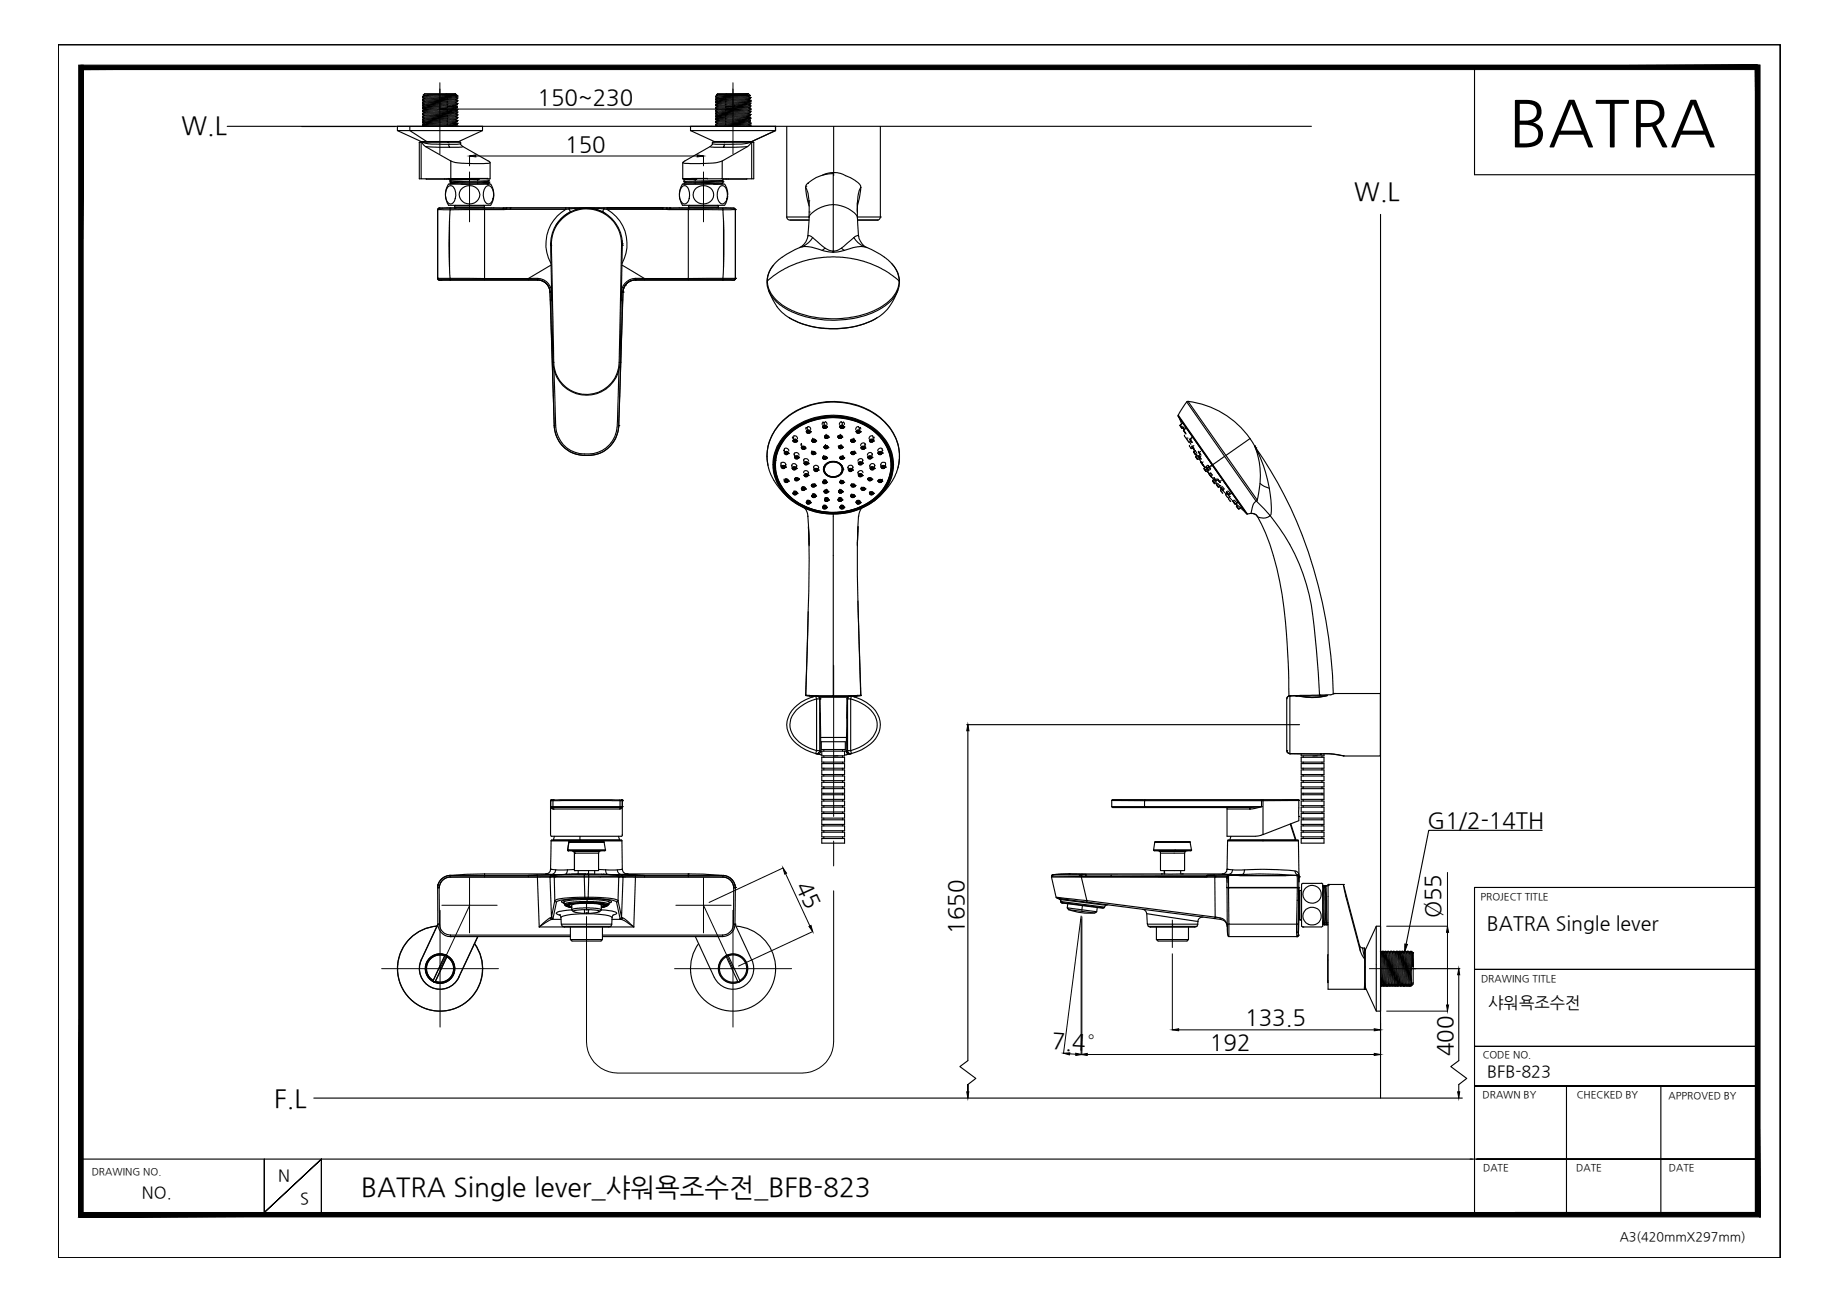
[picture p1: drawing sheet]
<svg xmlns="http://www.w3.org/2000/svg" width="420mm" height="297mm" viewBox="0 0 420 297" stroke-linecap="round" stroke-linejoin="round" font-family="sans-serif">
<defs><g id="words">
<text font-size="14.7" x="344.5" y="33">BATRA</text>
<text font-size="6" x="82.5" y="273.1">BATRA Single lever_샤워욕조수전_BFB-823</text>
<g font-size="5.7">
<text x="41.4" y="30.5">W.L</text>
<text x="309.2" y="45.8">W.L</text>
<text x="62.6" y="252.7">F.L</text>
</g>
<g font-size="5.1">
<text x="122.8" y="23.9">150~230</text>
<text x="129.1" y="34.6">150</text>
<text x="326" y="188.9">G1/2-14TH</text>
<text x="181.8" y="202.3" transform="rotate(65 181.8 202.3)">45</text>
<text x="329" y="209.7" transform="rotate(-90 329 209.7)">Ø55</text>
<text x="220.1" y="213.2" transform="rotate(-90 220.1 213.2)">1650</text>
<text x="284.3" y="233.9">133.5</text>
<text x="240.1" y="239.2" transform="rotate(4 240.1 239.2)">7.4°</text>
<text x="276.3" y="239.7">192</text>
<text x="331.8" y="241.1" transform="rotate(-90 331.8 241.1)">400</text>
</g>
<text font-size="4.5" x="339.5" y="212.4">BATRA Single lever</text>
<g font-size="3.7">
<text x="339.8" y="230.1">샤워욕조수전</text>
<text x="339.6" y="245.9">BFB-823</text>
<text x="63.5" y="269.6">N</text>
<text x="32.4" y="273.6">NO.</text>
<text x="68.5" y="274.9">S</text>
</g>
<text font-size="2.9" x="369.9" y="283.4">A3(420mmX297mm)</text>
<g font-size="2.3">
<text x="338.1" y="205.5">PROJECT TITLE</text>
<text x="338.2" y="224.3">DRAWING TITLE</text>
<text x="338.6" y="241.6">CODE NO.</text>
<text x="338.5" y="250.8">DRAWN BY</text>
<text x="360.1" y="250.8">CHECKED BY</text>
<text x="381" y="250.8">APPROVED BY</text>
<text x="20.9" y="268.3">DRAWING NO.</text>
<text x="338.7" y="267.3">DATE</text>
<text x="359.9" y="267.3">DATE</text>
<text x="381.1" y="267.3">DATE</text>
</g>
</g></defs>
<!-- layer: 0 -->
<g fill="#000" stroke="#000" stroke-width=".23">
<path d="M100.4 24.9l1.5-.2v.4zM107.2 35.6l1.5-.2v.4zM159.2 35.4l1.4 .2-1.4 .2zM166 24.7l1.4 .2-1.4 .2zM221 165.4l.3 1.4h-.5zM178.8 198.2l.8 1.2-.4 .2zM184.7 211.5l.5-.2 .4 1.4zM320.8 215.5l.6 .1-.7 1.7zM330.5 211.5l.3 1.4h-.5zM267.7 235.1l1.4-.2v.4zM313.8 234.9l1.4 .2-1.4 .2zM330.3 229.5h.5l-.3 1.4z"/>
<path d="M333.1 221.1l.2 1.5h-.4zM220.8 249.3h.4l-.2 1.4zM242.9 240.5l1.4-.1-.1 .4zM245.6 240.5l1.4 .3-1.4 .2zM246.9 240.8l1.4-.3v.5zM313.8 240.5l1.4 .3-1.4 .2zM332.9 249.3h.4l-.2 1.4z"/>
<path d="M18 14.9v262.9l1-262.9zM19 14.9v261.9l-1 1z"/>
<path d="M18.5 14.9h382.8l-382.8 1zM18.5 15.9h382.8v-1z"/>
<path d="M400.8 14.9h1.1v262.9zM400.8 14.9v261.9l1.1 1z"/>
<path d="M400.8 14.9h1.1v262.9zM400.8 14.9v261.9l1.1 1z"/>
<path d="M18 277.8l382.8-1 1.1 1zM18 277.8l382.8-1h-381.8z"/>
</g>
<g fill="none" stroke="#000" stroke-width=".25">
<path d="M13.3 10.2h393.2v277h-393.2zM336.7 15.6v24.3h64.6M406.5 10.2v277M51.9 28.8h247.6M220.8 165.5h75.9M221 165.5v76.7l-1.8 1.3 3.6 2.7-1.8 1.4M352.2 189.6h-26l-5.1 26M247.2 206.8l-.2 1.1M401.3 202.6h-64.6v74.6M322.4 221.2h11M333.1 222.6v19.6l-1.8 1.3 3.6 2.7-1.8 1.4v1.7M336.7 221.3h64.6h-64.6"/>
<path d="M336.7 238.9h64.6h-64.6M221 249.3v-1.7v3.1M315.2 250.7h18.7M336.7 248h64.6h-64.6M357.7 248v28.8M379.3 248v28.8M19 264.6h317.2M60.4 264.6v12.2l13-12.2-13 12.2zM73.4 276.8v-12.2v12.2M335.7 264.6h65.6h-64.1M345.9 276.8h55.4"/>
</g>
<!-- layer: 1 -->
<g fill="none" stroke="#000" stroke-width=".25">
<path d="M68.9 28.9h21.4M90.7 29.8h2.9l3.8 2.5h7.4l5.4-2.5v-1h-16.6v1h16.6M93.6 28.8h-2.9v1l5.5 2.5h1.2M95.7 32.5v8.3h.5M95.7 32.5h.5M96.2 32.5v8.3l6.2-.1 .4 .1v.2M96.2 32.5l.9 1M96.3 32.5l2.3 .4h5.7l.9-.2M96.3 32.3l-.6 .2M96.5 24h.1M96.5 22.7h.1M96.5 27.8h.1"/>
<path d="M96.5 24.6h.1M96.5 26.8l.4 .2M96.5 27.4l.4 .2M96.5 28l.4 .3M96.5 24.2l.4 .2M96.5 24.8l.4 .2M96.5 25.5l.4 .2M96.5 26.1l.4 .2M96.5 22.2l.4 .3M96.5 22.9l.4 .2M96.5 23.6l.4 .2M96.5 28.7l.3 .1"/>
<path d="M96.5 26.8h.1M96.5 27.4h.1M96.5 28h.1M96.5 28.7h.1M96.5 26.1h.1M96.5 24.2h.1M96.5 24.8h.1M96.5 25.5h.1M96.5 22.9h.1M96.5 23.6h.1M96.5 22v.2M96.5 22.7v.2"/>
<path d="M96.5 23.3v.3M96.5 24v.2M96.5 24.6v.2M96.5 25.2v.3M96.5 25.9v.2M96.5 26.6v.2M96.5 27.2v.2M96.5 27.8v.2M96.5 28.5v.2M96.6 28.7l.4 .1M96.6 21.7h1.2M96.7 21.7l.2 .1"/>
<path d="M96.9 21.8l-.4 .2M96.9 22.5l-.4 .2M96.9 23.8l-.4 .2M96.9 27l-.4 .2M96.9 27.6l-.4 .2M96.9 28.3l-.4 .2M96.9 24.4l-.4 .2M96.9 25l-.4 .2M96.9 25.7l-.4 .2M96.9 26.3l-.4 .3M96.9 24.4l5.3-.2a1.37 1.37 0 0 1 1.5 .2h-1.6M97.1 33.5l4.4 .1a11.8 11.8 0 0 0 4.2-.1"/>
<path d="M97.1 33.5l5.8 3.3M97.8 21.7l-.4 .2-.9 .1M97.8 21.7l-.9 .1M101.9 21.4l.1 .2M102.1 21.8l-4.7 .1M102.1 21.8h2.3M102.1 23.8l-5.6 .2M102.1 23.1l-5.6 .2M102.1 22.5l-5.6 .2M102.1 26.6l-5.6 .2M102.1 27.2l-5.6 .2M102.1 27.8l-5.6 .2"/>
<path d="M102.1 28.5l-5.6 .2M102.1 27.6l-5.6 .2M102.1 27l-5.6 .2M102.1 25.9l-5.6 .2M102.1 24l-5.6 .2M102.1 24.6l-5.6 .2M102.1 25.3l-5.6 .2M102.1 26.3l-5.6 .3M102.1 25.7l-5.6 .2M102.1 25l-5.6 .2M102.1 24.4l-5.6 .2M102.1 22.7l-5.6 .2"/>
<path d="M102.1 23.3l-5.6 .3M102.1 22.5v.2M102.1 23.1v.2M102.1 23.8v.2M102.1 24.4v.2M102.1 25v.3M102.1 25.7v.2M102.1 26.3v.3M102.1 27v.2M102.1 27.6v.2M102.1 28.3v.2M102.2 32.3l.2 .2h-5.9"/>
<path d="M102.4 32.9h.1M102.4 32.9l.3 .7M102.4 32.5h2.8M102.9 36.8v4M103.4 24.1l1-.3-.4 .3zM103.7 23.9l-1.6 .1M104 24.1l.4 .2M104 23.4l.4 .2M104 22.8l.4 .2M104 22.2l.4 .2M104 22.8l-5 .2a3.5 3.5 0 0 0-2.5 .3M104 28.6l.4 .2"/>
<path d="M104 28l.4 .1M104 27.3l.4 .2M104 26.6l.4 .3M104 26l.4 .2M104 25.4l.4 .2M104 24.7l.4 .2M104 21.5l.2 .1-2.1 .2M104 26.6l-7.1 .4M104 28l-7.1 .3M104 28.6l-6.7 .2M104 24.7l-7.1 .3M104 25.4l-7.1 .3"/>
<path d="M104 26l-7.1 .3M104 22.2l-7.1 .3M104 23.4l-7.1 .4M104 21.5l-6.4 .1M104 21.5l-6.2 .2M104 21.5l-7-.1-.3 .3M104.2 21.6l.2 .2M104.4 21.9h.1M104.4 28.4l-.4 .2M104.4 27.7l-.4 .3M104.4 27.1l-.4 .2-7.1 .3M104.4 26.4l-.4 .2"/>
<path d="M104.4 25.8l-.4 .2M104.4 25.2l-.4 .2M104.4 24.5l-.4 .2M104.4 23.2l-.4 .2M104.4 22.6l-.4 .2M104.4 21.9l-.4 .3M104.4 22.4h.1M104.4 22.4l-2.3 .1M104.4 24.3l-.7 .1M104.4 23.6h.1M104.4 23.6l-2.3 .2M104.4 23h.1"/>
<path d="M104.4 23l-2.3 .1M104.4 26.4l-2.3 .2M104.4 27.1l-2.3 .1M104.4 27.7l-2.3 .1M104.4 28.4l-2.3 .1M104.4 26.9h.1M104.4 26.9l-2.3 .1M104.4 28.8h.1M104.4 28.2l-7.9 .3M104.4 28.2h.1M104.4 27.5h.1M104.4 27.5l-2.3 .1"/>
<path d="M104.4 25.8l-2.3 .1M104.4 24.5l-2.3 .1M104.4 25.2l-2.3 .1M104.4 26.2h.1M104.4 26.2l-2.3 .1M104.4 25.6h.1M104.4 25.6l-2.3 .1M104.4 24.9h.1M104.4 24.9l-2.3 .1M104.4 22.6l-2.3 .1M104.4 23.2l-2.3 .1M104.4 21.9l-7.9 .3"/>
<path d="M104.4 21.8v.1M104.4 22.4v.2M104.4 23v.2M104.4 23.6v.2M104.4 24.3v.2M104.4 24.9v.3M104.4 25.6v.2M104.4 26.2v.2M104.4 26.9v.2M104.4 27.5v.2M104.4 28.2v.2M104.6 32.3l.6 .2"/>
<path d="M105.2 32.7l-.1 .2 .6 .6M105.2 32.5v.2M105.7 33.5l6.2 3.6v.1l-1.4 .2a34.9 34.9 0 0 1-7.1-.5l-.5-.1M111.9 37.1v3.7h-.7M155.9 37.1v3.7M157.7 29.8h19.4v-1h-19.4v1l5.4 2.5h8.5l5.5-2.5M162.2 33.5l.9 .1 7.6-.1M162.2 33.5l-6.3 3.6a27.2 27.2 0 0 0 8.6-.2l.4-.1M162.7 32.7v.2l-.5 .6M162.7 32.7l.8 .2h1.9M162.7 32.5v.2M163.3 32.3l-.6 .2"/>
<path d="M163.4 24.1l.4 .2M163.4 24.7l.4 .2M163.4 25.4l.5 .2M163.4 26l.5 .3M163.4 26.7l.4 .2M163.4 27.3l.5 .2M163.4 28l.4 .2M163.4 28.6l.4 .2M163.4 22.2l.5 .2M163.4 22.8l.4 .2M163.4 23.5l.5 .2M163.4 26h.1"/>
<path d="M163.4 24.1h.1M163.4 24.7h.1M163.4 25.4h.1M163.4 26.7h.1M163.4 27.3h.1M163.4 28h.1M163.4 28.6h.1M163.4 22.8h.1M163.4 21.9v.3M163.4 22.6v.2M163.4 23.2v.3M163.4 23.9v.2"/>
<path d="M163.4 24.5v.2M163.4 25.2v.2M163.4 25.8v.2M163.4 26.5v.2M163.4 27.1v.2M163.4 27.7v.3M163.4 28.4v.2M163.6 21.6l.3 .1-.4 .2 2.1-.1M163.6 21.6h.1M163.6 21.6l7.3-.2-5.3 .4M163.9 22.4l-.5 .2M163.9 23l-.5 .2"/>
<path d="M163.9 23.7l-.5 .2M163.9 24.3l-.5 .2M163.9 24.9l-.5 .3M163.9 25.6l-.5 .2M163.9 26.9l-.5 .2M163.9 27.5l-.5 .2M163.9 28.2l-.5 .2M163.9 24.3l3.9-.2v.3h-2.1M163.9 22.4h.1M163.9 28.8h-.1M165.2 33.6h.1M165.4 32.9l-.2 .7"/>
<path d="M165.4 32.5h6M165.6 32.3l-.2 .2h-2.7M165.6 21.8h5.8M165.7 26.6l5.6-.3-1 .3-6.4 .3M165.7 23.8l-2.3 .1M165.7 23.1l-2.3 .1M165.7 22.5l-2.3 .1M165.7 25.9l-2.3 .1M165.7 24l-2.3 .1M165.7 24.6l-2.3 .1M165.7 25.3l-2.3 .1M165.7 26.3l-2.3 .2"/>
<path d="M165.7 25.7l-2.3 .1M165.7 25l-2.3 .2M165.7 24.4l-2.3 .1M165.7 26.6l-2.3 .1M165.7 27.2l-2.3 .1M165.7 27.8l-2.3 .2M165.7 28.5l-2.3 .1M165.7 27l-2.3 .1M165.7 22.7l-2.3 .1M165.7 22.5v.2M165.7 23.1v.2M165.7 23.8v.2"/>
<path d="M165.7 24.4v.2M165.7 25v.3M165.7 25.7v.2M165.7 26.3v.3M165.7 27v.2M165.7 27.6v.2M165.7 28.3v.2M165.9 21.4l-.1 .2M167.8 23.9l-2.1 .1M170.7 33.5l-5.8 3.3v4l-3.4-.1M170.9 21.4l-7 .3M170.9 21.4h-7l-.3 .2"/>
<path d="M170.9 21.4l.5 .4M170.9 24l.5 .2M170.9 23.3l.5 .3M170.9 22.7l.5 .2M170.9 22.1l.5 .2M170.9 25.9l.5 .2M170.9 25.3l.5 .2M170.9 24.6l.5 .2M170.9 25.9l-5 .2a3.5 3.5 0 0 0-2.5 .4M170.9 28.5l.5 .2M170.9 27.9l.5 .2M170.9 27.2l.5 .2"/>
<path d="M170.9 26.6l.5 .2v.2M170.9 25.3l-7 .3M170.9 27.9l-7 .3M170.9 28.5l-7 .3M170.9 22.1l-7 .3M170.9 22.7h.1M170.9 22.7l-7 .3M170.9 23.3l-7 .4M171.3 25.1l-5.6 .2M171.3 27l-5.6 .2M171.3 28.3l-5.6 .2M171.3 26.8l-5.6 .2"/>
<path d="M171.3 23.1l-7.9 .4M171.4 25.1h.1M171.4 27h.1M171.4 28.3h.1M171.4 23.1h.1M171.4 25.7l-.5 .2M171.4 25.1l-.5 .2M171.4 24.4l-.5 .3-7 .2M171.4 28.3l-.5 .2M171.4 27.7l-.5 .2M171.4 27l-.5 .2-7 .3M171.4 23.8l-.5 .2"/>
<path d="M171.4 23.1l-.5 .2M171.4 22.5l-.5 .2M171.4 21.9l-.5 .2M171.4 22.3h.1M171.4 22.3l-5.7 .2M171.4 24.2h.1M171.4 24.2l-3.6 .2M171.4 23.6h.1M171.4 23.6l-5.7 .2M171.4 22.9h.1M171.4 22.9l-5.7 .2M171.4 25.7l-5.7 .2"/>
<path d="M171.4 24.4l-5.7 .2M171.4 26.1h.1M171.4 26.1l-5.7 .2M171.4 25.5h.1M171.4 25.5l-5.7 .2M171.4 24.9h.1M171.4 24.9l-5.7 .1M171.4 27.7l-5.7 .1M171.4 28.7h.1M171.4 28.7l-3.6 .1M171.4 28.1l-8 .3M171.4 28.1h.1"/>
<path d="M171.4 27.4l-8 .3M171.4 22.5l-5.7 .2M171.4 23.8l-3.6 .1v.2l3.1-.1M171.4 21.8l-8 .4M171.4 22.3v.2M171.4 22.9v.2M171.4 23.6v.2M171.4 24.2v.2M171.4 24.9v.2M171.4 25.5v.2M171.4 26.1v.2M171.4 27.4v.3"/>
<path d="M171.4 28.1v.2M171.4 28.7v.1M171.5 32.3l.6 .2M171.6 32.5l-.9 1M171.6 32.5v8.3h-6.7M171.6 32.5a13.4 13.4 0 0 1-4.8 .4h-1.4M171.6 32.5h.5M172.1 32.5v8.3h-.5M177.1 28.8h.1M177.1 29.8h.1M177.1 28.8v1l-5.5 2.5M179.6 28.9v20.6"/>
<path d="M187.8 40a5.6 5.6 0 0 1 5.3 .1 4.8 4.8 0 0 1 3.5 2.7 7.6 7.6 0 0 0-.8 4.5v2.2a6.6 6.6 0 0 0-5.5-2.8v10.6l-.2 .3M190.4 28.9v11.2M201 28.9v20.6M97.3 40.8l5.5 .1M99.9 47.9h.1M99.9 47.9v15.7M100.3 47.5h.1M100.3 47.5l-.4 .4M101.5 40.8v.1M102.1 40.8l-.1 .1M102.3 42.6a.95 .95 0 0 1 1.6 .7 2.96 2.96 0 0 1-.7 3.2 1.07 1.07 0 0 1-1.4-1.2 2.96 2.96 0 0 1 .5-2.7zM102.4 42.1h9.6"/>
<path d="M102.4 40.8h.7M102.4 42l-.6 1.4-.1 1M102.6 50.4v10.6M102.6 50.4l-.1 5.3 .1 5.3M102.6 50.4l.2-2.5h7.8v15.7h-7.8l-.2-2.6M102.7 47.5h-2.4M102.7 47.5h1.1M102.8 41.5l.4 .3-.4 .1M102.8 41.5h.1M102.8 41l6.7-.1-6.6 .2M102.8 41h.1M102.8 47.5h-2.5l-.4 .4"/>
<path d="M102.8 47.5v.4h-2.9v15.7h2.9v.3M102.8 47.5h7.8v.4h4.3M102.8 47.5h.1M102.8 41.2v.3M102.8 41l.1 .1M102.9 41.1l-.1 .1M103 41.5l.3 .2-.3 .2 6.1-.2M103 41.9l-.2 .2M103 41.5h-.2M103.1 40.8l8.2-.1zM103.2 41.8h.1M103.8 47v.3h6.8v-.3"/>
<path d="M103.8 47h6.8M103.8 47.5h.1M103.8 47.5h6.8M103.8 47.5v.1M104 47.3l.2 .2M104 46.9l-.2 .1M105.6 42.9a2.32 2.32 0 0 1 2.7-.3 2.32 2.32 0 0 1 1.2 2.5 2.35 2.35 0 0 1-2.8 1.4 2.35 2.35 0 0 1-1.8-2.6zM109.1 40.8v.5M109.1 41.7v.3M109.5 40.9l-6.7 .3M110.4 47.3l-.1 .2M110.4 46.9l.2 .1"/>
<path d="M110.6 47.5v.1M110.6 47.5h4.3M111 42.6a.95 .95 0 0 1 1.5 .7 2.96 2.96 0 0 1-.6 3.2 1.07 1.07 0 0 1-1.4-1.2 2.96 2.96 0 0 1 .5-2.7zM111.3 42.1h.1M111.3 41.4l-8.1 .4M111.3 40.7v.1M111.3 41.4l.4 .2M111.7 41.9l-.4 .2M111.7 41.9l-6.3 .2M111.7 41.6h.1M111.7 41.6l-2.6 .1M111.7 41.2l-8.7 .3"/>
<path d="M111.7 40.8v.4M111.7 41.6v.3M111.7 41.2l-.4 .2M112.1 42a4.5 4.5 0 0 1 0 4.9h-9.7l-.5-1.3-.2-.8M112.1 47.5h2.8M114.9 47.5h.1M115.6 47.5v.3M115.6 47.5h.9M115.6 47.5h.1M115.6 47.5h-.7v.4M115.6 47.5h-.7M116.5 47.5h34.8h-12.7"/>
<path d="M116.5 47.5h-.9M116.5 47.5h.1M116.5 47.8l-1.6 .1M116.5 47.5h12.7M116.5 47.5v.3M125.7 55.7h.1M125.7 55.7a8.2 8.2 0 0 1 8.2-8.2 8.2 8.2 0 0 1 8.2 8.2M125.7 55.7l.1 .4M125.7 55.6v.1M125.7 55.7h.2M125.8 55.7v.3M125.8 56h.1"/>
<path d="M125.9 55.7l.5 27M125.9 55.7a8 8 0 0 1 8-8 8 8 0 0 1 8 8M125.9 56h-.1v1.5l.5 25.2M126.9 51.5a8.4 8.4 0 0 1 3.4-3.1l-.4-.7-.4 .1a8.3 8.3 0 0 0-4.6 5.9 8.8 8.8 0 0 0 .9 6.4M129.2 47.5h.8M129.2 47.5v.3h-12.7M131.3 47.9a8.2 8.2 0 0 1 7 .9M137.6 48.4h.1M137.9 47.5h-8v.2a31.3 31.3 0 0 1 8 0M137.9 47.7l-.3 .7M137.9 47.7l.3 .1a7.3 7.3 0 0 1 4 3.8 9.4 9.4 0 0 1-.1 8.5M138.6 47.5h-.7v.2"/>
<path d="M138.6 47.5v.3l14.3 .1M141.9 55.7v.3M141.9 55.7h.2M142.1 54.9v.8M142.1 55.7h.1M142.1 55.7v.3M142.1 56h.1M142.1 56h-.2l-.5 26.7M142.1 56l-.5 26.7M151.3 47.5h1M151.3 47.5h.1M151.3 47.5v.3"/>
<path d="M152.3 47.5h.1M152.3 47.5l-.1 .3M152.3 47.5h.6M152.9 47.5h.1M152.9 47.9h4.3v-.4h7.9v.4h2.8v15.7h-2.8v.3M152.9 47.5v.4M155.1 44.8l.3 1.3 .4 .8M155.7 47.5h-2.8M155.8 42.6a.91 .91 0 0 1 .9-.1 .91 .91 0 0 1 .6 .8 2.77 2.77 0 0 1-.7 3.2 .89 .89 0 0 1-1.2-.6 3.1 3.1 0 0 1 .4-3.3zM155.8 46.9h9.6M155.8 42.1h9.6M155.8 42l-.5 1.4-.2 1"/>
<path d="M155.9 40.8l5.6-.1-5.6 .1M155.9 40.8h.1M156.2 41l2.9-.1-2.8 .1M156.2 41h.1M156.2 41.5h.1M156.2 40.8v.2M156.2 41.1v.4M156.2 41.5l.3 .2M156.3 41l-.1 .1M157.3 47.5h.1M157.3 47.5h6.7M157.3 47.5v.1"/>
<path d="M157.3 47v.3h6.7v-.3M157.3 47h6.7M157.3 47.5h-4.4M157.4 47.3l.2 .2M157.4 46.9l-.1 .1M158.7 41.7l-2.2 .1h-.3v.3M158.7 41.3l-2.5 .2M158.7 40.8v.5M158.7 41.7v.3M159 42.9a2.35 2.35 0 0 1 2.7-.3 2.35 2.35 0 0 1 1.2 2.5 2.4 2.4 0 0 1-2.6 1.5 2.4 2.4 0 0 1-2-2.1l.3-1.1zM159.1 40.9l-2.9 .2M161.5 40.8h.1"/>
<path d="M163.8 47.3l-.1 .2M163.8 46.9l.2 .1M164 47.5v.1M164 47.5h1.1M164.4 42.6a.91 .91 0 0 1 1-.1 .91 .91 0 0 1 .5 .8 2.5 2.5 0 0 1-.9 3.3 2.1 2.1 0 0 1-1.2-2.7zM164.7 42l-1.8 .1M164.8 41.3l.3 .2M165.1 41.8l-.4 .2 .2 .1M165.1 41.8l-8.8 .3M165.1 41.5h.1M165.1 41.5l-6.4 .2M165.1 41.2l-.5 .2-7.6 .2-.8 .2"/>
<path d="M165.1 41.2l-6.4 .1M165.1 47.5h2.4M165.1 47.5h2.4l.4 .4M165.1 40.8v.4M165.1 41.5v.3M165.2 50.4v10.6M165.2 50.4l-.1-2.5h-7.9v15.7h7.9l.1-2.6M165.5 42l.6 1.4 .1 1M165.8 40.8v.1M166.2 44.7l-.2 .9-.5 1.3M166.3 40.8v.1M167.5 47.5h.1"/>
<path d="M167.5 47.5l.4 .4M167.9 47.9h.1M167.9 47.9v15.7M170.6 40.8l-5.5 .1M178.6 58.7l-1.6 1.4-1 1.3-.6 1.5-.2 1.2M179.6 49.5l.2 .5 .3 .2h4.6l-4.3 .1M179.6 49.5h5.1M180.1 50.2h.1M183.1 56.4l-.5 .1M184 42.8l.2 1.9 .6 2.3M184 42.5h.1M184.4 41.9h.1"/>
<path d="M184.4 41.9a9 9 0 0 1 5.9-2.3v7.1a6.6 6.6 0 0 0-5.6 2.8l.1-2.5a8.4 8.4 0 0 0-.8-4.4zM184.5 53.9a4 4 0 0 1-3.1 3.2l-2.8 1.6M184.5 53.9l.2-.1 .5 .2 3.2 2.7M184.7 45.9h.1M184.7 45.9v.6M184.8 48.4h.1M184.8 49.5l-.3 4.4M185.6 54.2a5.2 5.2 0 0 1-2.5 2.2M187.7 57.2l.7-.5 .9 .4 .9 .2M190.4 57.3l-.1 .3M192.8 57.2l-.7-.5-1 .5-.7 .1v.3M195 54.2a5.2 5.2 0 0 0 2.4 2.2"/>
<path d="M195 54.2l-2.9 2.5M195.8 49.5l.2 4.4h-.4l-.6 .3M195.8 49.5h5.2M195.8 45.9v2.5M196.1 53.9a3.3 3.3 0 0 0 1.8 2.6 5.3 5.3 0 0 0-4 .3 9.5 9.5 0 0 1-7.8-.1 6.2 6.2 0 0 0-3-.3M196.1 53.9h.1M196.5 42.8l-.3 2.4-.4 1.8M198 56.5a13.2 13.2 0 0 1 6.2 4.4l.9 1.7 .2 1.5M200.3 50.3h.1M201 49.5l-.1 .4-.3 .3h-4.8l4.5 .1M201 49.5h.1M99.9 63.6h.1"/>
<path d="M99.9 63.6l.1 .3h.3M99.9 63.6l.4 .3h2.5M100.3 63.9h.1M100.7 63.9h2.1M100.7 63.9h.1M102.8 63.9h.1M102.8 63.9h20.3l.8 .3 1 .7 .5 .8 .2 1M102.8 63.9h-2.5M102.8 63.9h20M120.6 63.6h-10v.3h-7.8M120.6 63.6a5.9 5.9 0 0 1 4.1 .7 3.7 3.7 0 0 1 1.3 3.4v.8M120.6 63.6v.3h2.2"/>
<path d="M122.7 63.9l.9 .1 1.1 .7 .7 1 .2 1M122.7 63.6l.1 .3M122.8 63.9a2.85 2.85 0 0 1 2.8 2.8M125.6 66.7h.1M125.6 66.7l.1 1.8M125.6 66.7h.3M125.6 66.7l1 30.5M125.7 68.5h.1M125.7 68.5h.3M125.8 60.5l-5.2 3.1M126 68.5v.2M141.8 68.5h.4"/>
<path d="M141.8 68.5v.2M141.9 66.7h.3M142 60.5l5.2 3.1M142.2 68.5l-.9 28.7M142.2 66.7v1.8M142.2 66.7h.1M142.3 66.7h.1M142.3 66.7l-1 30.5M142.8 65.1h.1M145.1 63.9h.1M145.1 63.9l-1.3 .3-.7 .5-.7 1.1-.1 .9M145.1 63.9a2.9 2.9 0 0 0-2.9 2.8"/>
<path d="M145.1 63.9h19.9M145.1 63.6v.3M147.2 63.6h10v.3h7.9M147.2 63.6v.3h-2.1M147.2 63.6a5.7 5.7 0 0 0-4 .6 3.3 3.3 0 0 0-1.3 3.3l-.1 1M165 63.9h-20.3l-1 .4-.8 .6-.5 .8-.1 1M165 63.9h2.2M165.1 63.9h.1M167.2 63.9h.3M167.5 63.9h.1M167.9 63.6h.1M167.9 63.6l-.1 .3h-.3"/>
<path d="M167.9 63.6l-.1 .2-.3 .1h-2.4M175.2 64.1l2.8-2 2.8-1.5a23.5 23.5 0 0 1 24.5 3.5 7.6 7.6 0 0 1-4.8 6.4 23 23 0 0 1-21.9-.9l-1.2-1a6.6 6.6 0 0 1-2.2-4.5zM175.5 66.3a10.7 10.7 0 0 0 5.7 6.8 21.7 21.7 0 0 0 19.6-.8 10.9 10.9 0 0 0 4.2-6M176.6 60.6a5.8 5.8 0 0 0-1.4 4.6M180.2 72.5a21.1 21.1 0 0 0 20.1 .1M203.6 60.1a6.1 6.1 0 0 1-1.2 9.5 22.2 22.2 0 0 1-17.3 3 13.8 13.8 0 0 1-9-5.1l-.6-1.1-.3-1.1M126.3 82.7h.1M126.4 90.4l.2 6.8M126.4 82.7a7.5 7.5 0 0 0 7.5 7.4 7.5 7.5 0 0 0 7.5-7.4h.2M126.4 82.7h-.1a7.7 7.7 0 0 0 7.6 7.5 7.7 7.7 0 0 0 7.7-7.5M126.5 84.3l.4 11.9a6.8 6.8 0 0 0 7.5 7.4 6.8 6.8 0 0 0 6.6-7.4l.3-11.8M126.6 97.2h.1"/>
<path d="M126.6 97.2a6.9 6.9 0 0 0 6.8 6.8M126.6 97.2a7 7 0 0 0 6.8 6.8M141.3 97.2h.1M141.3 97.2a7 7 0 0 1-6.9 6.8M141.3 97.2a7.1 7.1 0 0 1-6.9 6.8M141.6 82.7h.1M179.3 99.7a15.4 15.4 0 0 1 21.9 0 9.6 9.6 0 0 1-1.7 14.5 15.5 15.5 0 0 1-20.2-1.5 9.5 9.5 0 0 1 0-13zM179.5 99.8a15.1 15.1 0 0 1 21-.6 9.5 9.5 0 0 1-1.6 15.2 15.3 15.3 0 0 1-19.1-1.6 9.1 9.1 0 0 1-2.7-5.8l-.1-.4a10 10 0 0 1 2.5-6.8zM179.6 99.8a15.1 15.1 0 0 1 21.3 0 9.5 9.5 0 0 1-2.2 14.7 15.1 15.1 0 0 1-19.6-2.5 9.4 9.4 0 0 1 .5-12.2zM179.6 98.9a15.7 15.7 0 0 1 21.8 .6 9.9 9.9 0 0 1-1.7 14.8 15.8 15.8 0 0 1-20.6-1.6 9.7 9.7 0 0 1 .5-13.8zM179.7 99a15.8 15.8 0 0 1 21.1 0 9.9 9.9 0 0 1-1.2 15.3 15.8 15.8 0 0 1-19.9-1 9.7 9.7 0 0 1 0-14.3zM179.9 99.2a15.3 15.3 0 0 1 21.7 1.1 9.6 9.6 0 0 1-2.1 13.9 15.4 15.4 0 0 1-20.1-1.6 9.4 9.4 0 0 1 .5-13.4z"/>
<path d="M181.1 99.9l.1 .5M184 98l.1-.4 .2 .1 .2-.3a.57 .57 0 0 1 .6 .7M184.1 98.5h.1M184.1 98.5v.1M184.1 98.7l.4 .2 .5-.2M184.2 98.6l.2 .3h.4l.2-.3M184.2 98.6l.4-.4 .4 .4M184.2 98.6h.1M184.2 98.6l.4-.3 .3 .3M184.2 98.6l.2 .3h.3l.2-.3M184.3 97.7v.5M184.3 98.2h.1"/>
<path d="M184.3 98.2l-.2 .3M184.3 98.2h.4l.3 .3M184.5 98.5l.2 .1-.2 .1zM184.7 98.5l-.1 .2M184.8 98.9h.1M184.9 98.6h.1M185 98.6h.1M185 98.6h-.1M185 98.7h.1M185 98.5v.1M185 98.5h.1M185 98.5v.2"/>
<path d="M185.1 98.4l-.1 .2M187.9 97.4h.1M187.9 97.4v.1M187.9 97.4a.45 .45 0 0 0 .3 .4 .45 .45 0 0 0 .5-.2M187.9 97.5h.1M187.9 97.5l.1 .2 .5 .1M187.9 97.5l.3-.4 .4 .1 .1 .3M187.9 97.5l.3 .3 .3-.1 .1-.2M187.9 97.5l.3-.3 .3 .1 .1 .2M188.2 97.4l.3 .1-.2 .1zM188.2 97.1h.1M188.2 97.1l-.3 .1v.2"/>
<path d="M188.2 97.1l.4 .1 .1 .2M188.2 96.6l-.3-.2-.2 .5M188.2 96.6l.3-.3 .3 .3v.3M188.2 96.6v.5M188.3 99.8h.1M188.3 99.8a.46 .46 0 0 0 .4 .3 .46 .46 0 0 0 .4-.3M188.3 99.8l.2 .3h.4l.2-.3M188.3 99.8l.3-.3h.4v.3M188.3 97.4v.2M188.4 99.8h.1M188.4 99.8l.1 .2h.4l.1-.2M188.4 99.8l.1-.3h.4l.1 .3"/>
<path d="M188.5 97.8h.1M188.6 99.7h.2v.2h-.2zM188.6 99.4h.1M188.6 99.4l-.3 .4M188.6 99.4h.4l.2 .4M188.6 97.5h.1M188.6 99.2v.2M188.7 97.5l-.2 .3M188.7 97.5h.1M188.7 97.6h.1M188.7 97.4v.2M188.8 99.7v.2"/>
<path d="M188.8 97.2l-.1 .3M189 99.8h.1M189.1 99.8h.1M189.2 99.8h-.1M189.2 99.5v.3M191.3 99.5l.1 .3M191.4 99.8h.1M191.4 99.8a.46 .46 0 0 0 .4 .3 .46 .46 0 0 0 .4-.3M191.4 99.8l.2 .3 .5-.1 .1-.2M191.4 99.8l.3-.3h.4v.3M191.5 99.8h.1M191.5 99.8l.2 .2h.4v-.2"/>
<path d="M191.5 99.8l.2-.3 .4 .1v.2M191.7 96.9l.1-.4 .3-.2 .2 .3 .3-.2 .1 .1 .1 .4M191.7 99.7l.3 .1-.3 .1zM191.8 99.7v.2M191.8 97.2v.3M191.8 97.4h.1M191.8 97.4v.1M191.8 97.5l.5 .3 .3-.2M191.8 97.5h.1M191.8 97.5l.3 .3h.4M191.8 97.5l.4-.4 .3 .1 .1 .3M191.9 99.4l.4 .4"/>
<path d="M191.9 99.4h.1M191.9 99.4l-.4 .1-.1 .3M191.9 99.2v.2M191.9 97.5l.2 .3 .4-.1 .1-.2M191.9 97.5l.2-.2a.29 .29 0 0 1 .3-.1 .29 .29 0 0 1 .2 .3M192.1 99.8h.1M192.1 97.4h.3l-.1 .2h-.2zM192.2 99.8h.1M192.2 97.3v.3M192.3 99.8h-.1M192.3 97.1l.4 .3M192.3 97.1h.1"/>
<path d="M192.3 97.1h-.3l-.2 .3M192.3 99.5v.3M192.3 96.6v.5M192.5 97.8h.1M192.6 97.5h.1M192.6 97.5l-.1 .3M192.6 97.6h.1M192.7 97.4l-.1 .1M192.7 97.4l-.1 .2M195.5 98.4v.2M195.5 98.5h.1M195.5 98.5l.1 .1"/>
<path d="M195.5 98.6l.5 .3 .4-.2M195.6 98.6l.2 .3h.4l.2-.3M195.6 98.6l.3-.4 .5 .4M195.6 98.6h.1M195.6 98.6h.1a.32 .32 0 0 1 .3-.3 .32 .32 0 0 1 .3 .3M195.7 98.6h.1M195.7 98.6l.1 .3h.3l.2-.3M195.9 98.5v.2v-.2l.2 .1-.2 .1M196.2 98.2l.2 .3M196.2 98.2h-.5l-.2 .4M196.2 97.7v.5M196.3 98.6h.1"/>
<path d="M196.4 98.7h.1M196.4 98.6h.1M196.4 98.6h-.1M196.4 98.5v.2M196.4 98.5v.1M196.4 98.5h.1M196.5 98v-.4l-.3 .1-.2-.3a.59 .59 0 0 0-.6 .7M199.4 99.9l-.1 .5M269 95l15.7 22.3M269.1 95.1l7.7 11.1-7.6-10.9M269.1 94.8l7.8 11.3M269.1 95.1l-.1-.3 .6-1.1 1.5-2a20.1 20.1 0 0 1 14.3 8.4"/>
<path d="M269.3 95.3l.5 1.5M269.4 97.1l.3 .4M269.5 97.1h.1M269.5 97.1l.2 .4M269.6 97.5l.3 .3M269.7 97.4l.2 .4M269.9 97.7h.1M270.1 96.6l-.6 .5 .5 .7 .2-.1M270.1 97.3l.1 .4M270.1 96.5l-.6 .6M270.2 97.7l.2 .4M270.2 97.7h.1"/>
<path d="M270.2 98.2h.1M270.2 98.2l.3 .4M270.3 98.2h-.1M270.5 99.5l.3 .5M270.5 98.6l.2 .3M270.5 99.4v.1M270.5 98.5l.2 .4M270.6 97.9l-.3 .3 .4 .7M270.7 98.9l.1 .2M270.8 98.9h-.1M270.9 97.6l-.7 .6M271 91.8l15.8 22.6"/>
<path d="M271.2 100l.1 .1M271.3 91.7l15.8 22.5M272.3 99.7l-.6 .6M133.4 104h.1M133.4 104h1M133.5 104h.9M134.4 104h.1M175.4 106.3a11.1 11.1 0 0 1 4.8-11.5 17.4 17.4 0 0 1 22 1.6 10.7 10.7 0 0 1 2.8 10.5M176.9 106.1a10.8 10.8 0 0 0 6.9 9.7 15.1 15.1 0 0 0 17.7-3.8 9.8 9.8 0 0 0 2.2-5.9M176.9 106.1l.1-1.1a9.6 9.6 0 0 1 4.7-7.2 15.5 15.5 0 0 1 19 1.5 10.4 10.4 0 0 1 2.8 5.4l.2 1.4M176.9 106.1a11.1 11.1 0 0 0 8.1 10 15 15 0 0 0 16.5-4.2 9.8 9.8 0 0 0 2.1-5.8M177 106.1l.1 1.4"/>
<path d="M177 105h.1M177 105v1.1M177 106.1a11.3 11.3 0 0 1 9.2-10.3 14.7 14.7 0 0 1 15.7 5.1 9.5 9.5 0 0 1 1.7 5.2M177 105.1h.1M177.5 102.9l-.4 1.6-.2 1.6M178.3 106.2l.1 .4M178.4 106.6h.1M178.4 106.6l.1 .1M178.4 106.6l.3-.3h.4l.2 .3M178.5 106.7l.2 .3 .5-.1 .1-.2M178.5 106.7l.3-.4 .3 .1 .2 .3M178.5 106.7h.1"/>
<path d="M178.5 106.7l.5-.3 .2 .3M178.5 106.7l.3 .2h.3l.1-.2M178.8 106.6h.2v.2h-.2zM179 102.8l.3-.5a.65 .65 0 0 1 .8 .7M179 109.4l.1 .5M179.1 102.8v.5M179.1 109.8h.1M179.1 109.8v.1M179.1 103.4h.1M179.1 103.4v.1M179.1 109.9h.1M179.1 109.9l.3 .3h.3l.2-.3"/>
<path d="M179.1 109.9l.3-.4 .5 .1v.3M179.1 103.5h.1M179.1 103.5l.4 .3 .3-.1 .1-.2M179.1 103.3h.1M179.1 103.3v.1M179.1 103.5l.3-.4 .5 .1v.3M179.1 103.3l.5-.2 .3 .1 .1 .2M179.2 109.9h.1M179.2 109.9l.2 .2h.3l.2-.2M179.2 109.9l.2-.3h.3l.2 .3M179.2 106.7h.1M179.2 103.5l.3 .3 .3-.1 .1-.2"/>
<path d="M179.2 103.5l.2-.3 .4 .1 .1 .2M179.3 106.7h.1M179.3 109.3a.5 .5 0 0 1 .7 .4M179.3 106.7h-.1M179.3 106.6v.1M179.3 106.6h.1M179.4 103.4l.2-.1 .1 .2-.2 .1zM179.4 106.1v.1M179.4 106.1l-.3-.5h-.5l-.3 .1 .1 .9M179.4 106.1l-.1 .5M179.9 109.9h.1M179.9 103.5h.1"/>
<path d="M180 109.9h.1M180 109.8l-.1 .1M180 109.8h.1M180 109.7v.1M180 109.7l-.5-.3-.3 .2-.1 .4M180 103.4l-.1 .1M180 103.6h.1M180 103.4v.2M180 109.6v.1M180 109.8v.1M180 109.7v.2M180 103.3v.2"/>
<path d="M180.8 106.3v-.2a.61 .61 0 0 1 .7-.2 .61 .61 0 0 1 .4 .5M180.8 106.3l.1 .6M180.8 106.3v.1M180.9 106.9h.1M180.9 106.9v.1M180.9 106.9l.3-.3h.4l.2 .3M180.9 114.4a15 15 0 0 1-4.6-5.5l-.9-2.3-.2-2.3a11.9 11.9 0 0 1 7.2-10.7 17.4 17.4 0 0 1 19.9 3.1 10.4 10.4 0 0 1 2.2 11.6l-.5 1.1a16.2 16.2 0 0 1-4.4 5M181 106.9l.2 .4 .4-.1 .2-.3M181 106.9l.3-.3 .3 .1 .2 .2M181 106.9h.1M181 106.9l.5-.2 .2 .3M181 100v-.2l.1 .1 .2-.4a.63 .63 0 0 1 .8 .7"/>
<path d="M181 107h.1M181 107l.3 .2h.3l.1-.2M181.1 112.6h.1M181.1 112.6v.1M181.1 100.6h.1M181.1 100.6v.1M181.1 112.7h.1M181.1 112.7l.3 .3h.4l.1-.3M181.1 112.7l.3-.4 .4 .1 .1 .3M181.1 112.7l.3-.3h.3l.2 .3M181.1 100.7h.1M181.1 100.7l.3 .3 .4-.1 .1-.2"/>
<path d="M181.1 100.7l.3-.4 .4 .1 .1 .3M181.1 100.7l.4-.3 .4 .3M181.2 112.7l.1 .2a.32 .32 0 0 0 .4 0 .32 .32 0 0 0 .2-.2M181.2 100.7h.1M181.2 100.7l.2 .2h.4l.1-.2M181.2 100.4h.1M181.2 100.4l-.1 .2M181.2 100.4l.5-.1 .3 .3M181.3 106.9h.2v.2h-.2zM181.3 112.2h.5l.2 .3M181.3 103.9l.1-.4a.61 .61 0 0 1 1 .1v.3M181.3 103.6l.2 .7"/>
<path d="M181.4 112.6l.2 .2 .1-.2-.2-.1-.1 .2M181.4 100.6h.3v.2h-.2zM181.5 109.4h.1M181.5 109.4v.1M181.5 104.4h.1M181.5 104.4v.1M181.5 104.3h.1M181.5 104.3v.1M181.5 104.3l.1-.2h.5l.3 .3M181.5 109.4l.3 .4 .4-.1 .1-.3M181.5 109.4l.3-.3 .4 .1 .1 .2M181.5 109.4l.5-.2 .2 .3"/>
<path d="M181.5 104.5l.3 .3 .3-.1 .2-.2M181.5 104.5l.2-.3h.4l.2 .3M181.5 104.5l.5-.3 .2 .3M181.6 109.5h.1M181.6 109.5l.2 .2h.3l.1-.2M181.6 104.5h.1M181.6 104.5l.2 .2h.3l.1-.2M181.7 107h.1M181.7 100.6v.2M181.8 106.9h.1M181.8 106.9l-.1 .1M181.8 109.4h.3l-.2 .2-.1-.1"/>
<path d="M181.8 107h.1M181.8 106.9v.1M181.8 106.8v.2M181.9 112.4l.1 .2M181.9 112.7h.1M181.9 112.4l-.6-.1-.2 .2 .1 .4M181.9 100.7h.1M181.9 100.9h.1M181.9 112.3v.1M181.9 106.4h.1M181.9 106.4l-.1 .5M182 112.7h.1"/>
<path d="M182 112.6v.1M182 112.6l-.1 .1M182 112.6h.1M182 100.6l-.1 .1M182 100.6l-.1 .3M182 112.5v.2M182 100.5v.2M182.1 104.5h-.3l.1 .1 .2-.1M182.2 109.5h.1M182.2 104.5h.1M182.3 109.5h.1M182.3 109.4h.1"/>
<path d="M182.3 109.3l.1 .1M182.3 109.4l-.1 .1M182.3 109.3h.1M182.3 109.3l-.6-.2-.2 .3M182.3 104.5h.1M182.3 104.5h-.1M182.3 109.2v.1M182.4 109.4l-.1 .1M182.4 109.4h.1M182.4 104.4l-.1 .1M182.4 104.4h.1M182.4 109.4h-.1"/>
<path d="M182.4 109.2l-.1 .3M182.4 104.3l-.1 .2M183 111.6h.1M183 102.2h.1M183 102.2v.1M183 101.3l.1 .7M183 111.6l.3 .4 .4-.1 .1-.3M183 111.6l.3-.3 .4 .1 .1 .2M183 102.3h.1M183 102.3l.3 .3 .4-.1 .1-.2M183 102.3l.3-.3h.4l.1 .3M183 102.3l.4-.3 .4 .3"/>
<path d="M183 101.2l-.1 .5M183.1 111.6l.3 .3 .4-.3M183.1 111.6l.2-.2h.4l.1 .2M183.1 102.3h.1M183.1 102.3l.2 .2h.3l.2-.2M183.1 102h.1M183.1 102l-.1 .2M183.1 102l.5-.1 .3 .3M183.2 111.1h.5l.2 .4M183.3 111.6v.1v-.1h.3v.1h-.3M183.5 107.9a.58 .58 0 0 1 .6-.4 .58 .58 0 0 1 .5 .5M183.5 105.2l.1-.3a.62 .62 0 0 1 .7-.2 .62 .62 0 0 1 .3 .6"/>
<path d="M183.5 105l.2 .7M183.6 102.2v.2l-.1-.2-.2 .1 .3 .1M183.6 108.5h.1M183.6 108.5l.1 .1M183.6 105.8h.1M183.7 108.6h.1M183.7 108.6l.2 .3 .4-.1 .2-.2M183.7 108.6l.2-.4h.4l.2 .2-.1 .2M183.7 105.8l.2 .3h.5l.1-.3M183.7 105.7h.1M183.7 105.7l-.1 .1M183.7 105.8l.2-.3 .4 .1 .2 .2"/>
<path d="M183.7 105.8l.5-.2 .2 .2M183.7 105.7l.2-.3h.3l.3 .4M183.8 108.6h.1M183.8 108.6l.1 .2h.4l.1-.2M183.8 108.6l.3-.3 .3 .3M183.8 105.8h.1M183.8 105.8l.1 .3h.4l.1-.3M183.8 116l.5 1 .2 .9M183.8 111.4l.1 .2M183.8 111.4l-.6-.1-.2 .3 .1 .3M183.8 102.5h.1M183.8 111.3v.1"/>
<path d="M183.8 111.6h.1M183.8 102.3h.1M183.9 111.7h.1M183.9 111.6v.1M183.9 111.6h-.1M183.9 111.6h.1M183.9 102.2l-.1 .1M183.9 102.2l-.1 .3M183.9 108.5l.2-.1 .1 .2-.2 .1zM183.9 102.1v.2M184.1 114.7h.1M184.1 114.7a.45 .45 0 0 0 .4 .4 .45 .45 0 0 0 .5-.3"/>
<path d="M184.2 114.7l.2 .4 .4-.1 .2-.3M184.2 114.7l.3-.3 .4 .1 .1 .2M184.2 114.7h.1M184.2 114.7l.5-.2 .2 .3M184.2 114.8h.1M184.2 114.8l.2 .2h.4l.1-.2M184.2 105.8h-.3l.2 .2 .1-.1M184.3 114.3h.5l.2 .3M184.4 108.6h.1M184.4 105.8h.1M184.4 114.8h.1M184.5 108.6h.1"/>
<path d="M184.5 105.8h.1M184.5 105.8h-.1M184.5 117.9l.3 6.7M184.5 114.7v.2l.2-.1-.2-.1v.2M184.5 117.8v.1M184.5 108.5v.1M184.5 108.5h.1M184.5 108.4v.1M184.5 108.4l-.5-.3-.3 .2v.3M184.5 105.9h.1M184.5 105.8v.1M184.6 105.6l-.1 .2"/>
<path d="M184.6 107.8l-.1 .6M184.8 114.4l.2 .3M184.8 114.4h.1M184.8 114.4h-.4l-.3 .3M184.8 114.3v.1M184.9 114.8h.1M185 114.8h.1M185 114.7h.1M185 114.7l-.1 .1M185 114.7v.1M185.3 110.8h.1M185.3 110.8v.1"/>
<path d="M185.3 110.8l.1 .3M185.3 103.4h.1M185.3 103.4v.1M185.3 110.9l.3 .3 .4-.1 .1-.2M185.3 110.9l.4-.4 .3 .1 .1 .3M185.3 110.9l.5-.3 .3 .3M185.3 103.5h.1M185.3 103.5l.4 .3 .3-.1 .1-.2M185.3 103.5l.3-.4 .4 .1 .1 .3M185.4 113.3h.1M185.4 100.6h.1M185.4 100.6a.45 .45 0 0 0 .3 .4 .45 .45 0 0 0 .5-.3"/>
<path d="M185.4 113.3l.3 .3h.3l.2-.3M185.4 113.3l.3-.3h.4l.1 .3M185.4 113.3l.5-.3 .3 .3M185.4 103.2h.1M185.4 103.2l-.1 .2M185.4 103.5l.2-.3h.3l.2 .3M185.4 103.2l.6-.1 .2 .3M185.4 100.6l.2 .3h.4M185.4 100.6l.3-.3h.3l.2 .3M185.4 110.9l.3 .3 .4-.3M185.4 103.5l.3 .3 .4-.3M185.4 102.9v.3"/>
<path d="M185.5 113.3h.1M185.5 113.3l.2 .3h.3l.2-.3M185.5 100.6l.2 .3h.4l.1-.3M185.5 100.6l.2-.2h.3l.2 .2M185.5 112.8l.1-.1a.49 .49 0 0 1 .7 .4M185.6 100.3h.1M185.6 100.3l-.2 .3M185.6 100.3h.4l.3 .3M185.6 100v.3M185.6 110.8v.2l.1-.2 .2 .1-.3 .1M185.6 103.4l.3 .1-.2 .1zM185.7 113.2v.2v-.2l.3 .1-.3 .1"/>
<path d="M185.8 106.7h.1M185.8 106.7v-.2a.61 .61 0 0 1 .6-.3 .61 .61 0 0 1 .5 .5M185.8 106.7l.1 .6M185.9 103.4l-.1 .2M185.9 107.3h.1M185.9 107.3v.1M185.9 107.3l.3-.4h.3l.3 .4M185.9 100.6v.2v-.2h-.2l.2 .2M186 107.3h.1M186 107.3l.3 .4 .3-.1 .2-.3M186 107.3l.3-.3 .3 .1 .1 .2M186 107.3l.3 .3h.2l.2-.3"/>
<path d="M186 107.3l.2-.2h.3l.2 .2M186 112.9l.2 .4M186 112.9h-.3l-.3 .3a.44 .44 0 0 0 .3 .4 .44 .44 0 0 0 .5-.3M186 110.6l.2 .2M186 110.6h.1M186 110.6l-.4-.1-.3 .3M186 103.7h.1M186 100.9h.1M186 112.8v.1M186.1 110.9h.1M186.1 110.5l-.1 .1M186.1 103.5h.1"/>
<path d="M186.2 113.3h.1M186.2 110.9h.1M186.2 110.8v.1M186.2 110.8l-.1 .1M186.2 110.8h.1M186.2 103.4l-.1 .1M186.2 103.4l-.2 .3M186.2 100.6h.1M186.2 100.6l-.2 .3M186.2 110.6v.3M186.3 113.3h.1M186.3 100.6h-.1"/>
<path d="M186.3 100.6h.1M186.3 100.7h.1M186.3 100.6v.1M186.3 113v.3M186.3 100.4v.3M186.5 107.3h.1M186.7 107.3h.1M186.8 107.3h.1M186.8 107.4h.1M186.8 107.3v.1M186.8 107.2v.2M186.9 106.7v.1"/>
<path d="M186.9 106.7l-.1 .6M187.9 115.8h.1M187.9 115.8a.44 .44 0 0 0 .3 .4 .44 .44 0 0 0 .5-.3M187.9 110.1h.1M187.9 104.5h.1M187.9 104.5v.1M187.9 115.8l.2 .4 .4-.1 .2-.3M187.9 115.8l.2-.3 .4 .1 .2 .2M187.9 115.8l.5-.2 .2 .3M187.9 110.1l.2 .3h.5l.1-.3M187.9 110.1l.3-.3 .4 .1v.2M187.9 104.5l.3 .4 .4-.1 .1-.3"/>
<path d="M187.9 104.5l.2-.3 .5 .1 .1 .2M187.9 104.5l.5-.2 .2 .3M187.9 104.6l.3 .3 .5-.3M187.9 115.9h.1M187.9 115.9l.3 .2h.3l.1-.2M188 110.1h.1M188 110.1l.2 .3 .3-.1 .1-.2M188 110.1l.2-.2h.3l.1 .2M188 104.6h.1M188 104.6l.2 .2h.3l.1-.2M188 109.6a.48 .48 0 0 1 .8 .4M188 115.4a.48 .48 0 0 1 .7 .3"/>
<path d="M188.1 104.2h.1M188.1 104.2l-.2 .3M188.1 104.2h.4l.3 .3M188.1 104v.2M188.1 107l.1 .2M188.2 112.2h.1M188.2 112.2a.43 .43 0 0 0 .3 .4 .43 .43 0 0 0 .5-.3M188.2 110.1h.1M188.2 110.1v.2M188.2 104.6h.1M188.2 104.6l.2 .1M188.2 102.1h.1"/>
<path d="M188.2 107.1v.5l.3 .5M188.2 106.8h.1M188.2 106.8v.3M188.2 107.1a2.16 2.16 0 0 1 2.1-1.7 2.16 2.16 0 0 1 2.1 1.7M188.2 102.1a.45 .45 0 0 0 .4 .4 .45 .45 0 0 0 .4-.3M188.2 112.2l.3 .4 .4-.1 .1-.3M188.2 112.2l.4-.3 .3 .1 .1 .2M188.2 112.2l.5-.2 .3 .3M188.2 102.1l.2 .3h.4M188.2 102.1l.3-.3 .4 .1 .1 .2M188.2 102.1l.3-.2h.3l.2 .2M188.2 110v.3"/>
<path d="M188.2 110.3h.1M188.2 104.5h.3l-.1 .2M188.2 104.5h.1M188.2 104.5v.1M188.2 115.8v.2l.3-.1-.3-.1v.2M188.3 114.1h.1M188.3 114.1a.45 .45 0 0 0 .4 .4 .45 .45 0 0 0 .4-.3M188.3 112.3h.1M188.3 112.3l.2 .2h.3l.2-.2M188.3 102.1h.1M188.3 102.1l.3 .3 .4-.3M188.3 114.1l.3 .4 .4-.1 .1-.3"/>
<path d="M188.3 114.1l.3-.3 .4 .1v.2M188.4 115.5l.3 .3M188.4 115.5h.1M188.4 115.5h-.4l-.1 .3M188.4 114.1l.2 .3h.3l.1-.3M188.4 114.1l.2-.2h.3l.1 .2M188.4 110l.1 .2-.3 .1M188.4 110h.1M188.4 110l-.2 .1M188.4 113.7a.48 .48 0 0 1 .8 .3M188.4 115.3v.2M188.4 106.3a2.24 2.24 0 0 1 2.2-.8 2.24 2.24 0 0 1 1.7 1.5 2.15 2.15 0 0 1-1.5 1.8 2.15 2.15 0 0 1-2.2-.6 1.46 1.46 0 0 1-.2-1.9z"/>
<path d="M188.4 106.2a2.32 2.32 0 0 1 4 .8 2.24 2.24 0 0 1-1.7 1.9 2.24 2.24 0 0 1-2.3-.9 1.46 1.46 0 0 1 0-1.8zM188.4 113.7h.1M188.4 104.5v.2M188.5 102h.2l.1 .2h-.3zM188.5 116.1h.1M188.5 101.7h.1M188.5 101.7l-.3 .4M188.5 101.7l.4 .1 .1 .3M188.5 101.5v.2M188.5 109.7l.3 .4M188.5 109.7h-.4l-.2 .3a.43 .43 0 0 0 .3 .5 .43 .43 0 0 0 .5-.3M188.5 106.1l-.4 .9a2.21 2.21 0 0 0 1.8 1.9 2.21 2.21 0 0 0 2.4-1.1l.1-1.1-.4-.6"/>
<path d="M188.5 106l1.4-.7 1 .1 .6 .2 .9 1.1 .1 .8-.2 .5-.6 .6-.8 .3-1 .1-1-.4-.5-.5-.4-.8 .2-.8zM188.5 106.1h.1M188.5 112.2l.1 .2-.1-.2h.3l-.2 .2M188.5 109.6v.1M188.6 115.9h.1M188.6 110.1h.1M188.6 104.6h.1M188.6 114.1l.2-.1-.1 .3zM188.7 102v.2M188.7 115.8h.1M188.7 115.8l-.1 .1M188.7 115.9h.1"/>
<path d="M188.7 115.8v.1M188.7 111.9l.3 .3M188.7 111.9h.1M188.7 111.9h-.4l-.1 .3M188.7 110.2h.1M188.7 110.1h.1M188.7 104.5h.1M188.7 104.5l-.1 .1M188.7 104.6h.1M188.7 111.7v.2M188.8 110.1l-.1 .1M188.8 110.1h-.1"/>
<path d="M188.8 110.1h.1M188.8 104.5h-.1M188.8 104.5h.1M188.8 104.5l-.1 .1M188.8 114l.1 .2-.2 .1M188.8 113.8l.4 .3M188.8 113.8h.1M188.8 113.8h-.3l-.2 .3M188.8 104.3v.3M188.8 113.6v.2M188.8 102.4h.1M189 112.3h.1"/>
<path d="M189 102.1h.1M189 112.2h.1M189 112.2v.1M189 102.1l-.2 .3M189 114.1h.1M189 102.2h.1M189 102.1v.1M189.1 114.1h.1M189.1 114.2h.1M189.2 114.1h-.1M189.2 114.1h.1M189.2 114.1l-.1 .1"/>
<path d="M190.3 117h.1M190.3 117.3v41.5h-5.5M191.4 114.1h.1M191.4 114.1a.45 .45 0 0 0 .4 .4 .45 .45 0 0 0 .4-.3M191.4 114.1l.3 .4 .4-.1 .1-.3M191.4 114.1l.3-.3 .4 .1v.2M191.4 101.8l.1 .3M191.5 114.1l.2 .3h.3l.1-.3M191.5 114.1l.2-.2h.3l.1 .2M191.5 112.2l.3 .4 .4-.1 .1-.3M191.5 112.2h.1M191.5 112.2l.4-.3h.2l.2 .3"/>
<path d="M191.5 112.2l.5-.2 .3 .3M191.5 112.2a.45 .45 0 0 0 .4 .4 .45 .45 0 0 0 .4-.3M191.5 102.1h.1M191.5 102.1l.2 .3h.4M191.5 102.1l.3-.3h.4l.1 .3M191.5 113.7a.48 .48 0 0 1 .8 .2l-.1 .2M191.6 112.3h.1M191.6 112.3l.2 .2h.3l.2-.2M191.6 102.1h.1M191.6 102.1l.3 .3 .4-.3M191.6 102.1l.2-.2h.3l.2 .2M191.7 113.6l.1 .2"/>
<path d="M191.8 113.8h-.3l-.1 .3M191.8 113.8h.3l.2 .3M191.8 115.8h.1M191.8 111.9h.1M191.8 111.9l-.3 .3M191.8 111.9h.4l.1 .3M191.8 110.1h.1M191.8 110.1a.44 .44 0 0 0 .4 .3 .44 .44 0 0 0 .4-.2M191.8 104.5h.1M191.8 104.5a.44 .44 0 0 0 .4 .4 .44 .44 0 0 0 .4-.3M191.8 111.7v.2M191.8 115.8l.3 .4 .5-.1v-.3"/>
<path d="M191.8 115.8l.3-.3h.3l.2 .3M191.8 115.8l.5-.2 .3 .3M191.8 110.1l.3 .3h.3l.2-.3M191.8 110.1l.3-.3h.4l.1 .3M191.8 104.5l.3 .4 .4-.1 .1-.3M191.8 104.5l.2-.3h.4l.2 .3M191.8 104.5l.5-.2 .3 .3M191.8 114v.3l.2-.2h-.3l.1 .2M191.9 110.1l.2 .3h.3l.2-.3M191.9 110.1l.2-.2h.3l.2 .2M191.9 104.6h.1M191.9 104.6l.2 .2h.3l.2-.2"/>
<path d="M191.9 102v.2h.2l-.3-.2 .1 .2M191.9 115.9h.1M191.9 115.9l.2 .2h.4l.1-.2M191.9 108.1h.1M191.9 115.4a.48 .48 0 0 1 .8 .2l-.1 .2M192 112.2v.2v-.2l-.2 .1 .2 .1M192 109.7h.1M192 109.7l-.2 .4M192 109.7l.5 .1 .1 .3M192 109.6v.1M192.1 110.1h.1M192.1 110.1l.2 .2"/>
<path d="M192.1 104.6h.1M192.1 104.6v.1M192.1 101.7l.2 .4M192.1 101.7l-.5 .1a.43 .43 0 0 0 .1 .7 .43 .43 0 0 0 .6-.3M192.1 101.5v.2M192.1 114.1h.1M192.1 110l.3 .1-.1 .2M192.1 110h.1M192.1 110v.1M192.1 104.7h.1M192.1 102.4h.1M192.1 104.5v.2"/>
<path d="M192.2 115.5l-.4 .2a.44 .44 0 0 0 .3 .5 .44 .44 0 0 0 .5-.3M192.2 115.5h.4l.1 .3M192.2 115.3v.2M192.2 114.1h.1M192.2 114.2h.1M192.3 114.1h-.1M192.3 114.1h.1M192.3 114.1l-.1 .1M192.3 112.3h.1M192.3 102.1h.1M192.3 115.8v.2h.1l-.1-.2h-.2l.2 .2M192.3 110.3h.1"/>
<path d="M192.3 104.5l.1 .1-.3 .1M192.3 104.5h.1M192.3 104.5l-.2 .1M192.3 107.2l-.4-1.1-1.2-.6-1.2 .1-.7 .4-.5 .7v1.1l.9 .8 .9 .3 .6-.1 .6-.2 .6-.5M192.3 107.2l-.1 .5-.3 .4M192.3 107.2h.1M192.3 110v.3M192.3 112.2h.1M192.3 112.2v.1M192.3 102.1l-.2 .3M192.3 102.2h.1M192.3 102.1v.1"/>
<path d="M192.4 107.1l-.4 1M192.4 106.9h.1M192.4 106.8v.1M192.4 107.2h.1M192.4 106.9v.2M192.4 104.2l.2 .3M192.4 104.2h.1M192.4 104.2h-.3l-.3 .3M192.4 107v.2M192.5 116.1h.1M192.5 107.2h.1M192.5 104l-.1 .2"/>
<path d="M192.6 115.9h.1M192.6 110.1h.1M192.6 104.6h.1M192.6 115.8h.1M192.6 115.8v.1M192.6 110.2h.1M192.6 110.1v.1M192.6 104.5v.1M192.6 104.5h.1M192.7 115.8h-.1M192.7 115.8h.1M192.7 115.8l-.1 .1"/>
<path d="M193.6 106.7l.1 .3M193.6 106.7v.1M193.7 107.2v.1M193.7 107.3h.1M193.7 107.3v.1M193.7 107.3l.3-.4h.4l.2 .4M193.8 107.3h.1M193.8 107.3l.3 .4 .4-.1 .1-.3M193.8 107.3l.3-.3 .4 .1v.2M193.8 107.3l.1 .1a.32 .32 0 0 0 .3 .2 .32 .32 0 0 0 .3-.3M193.8 107.3l.2-.2h.4l.1 .2M194.2 113l.1 .3"/>
<path d="M194.2 100.4l.1 .3M194.3 113.3l.2 .3h.5l.1-.3M194.3 113.3h.1M194.3 113.3l.2-.3h.4l.2 .3M194.3 113.3l.5-.3 .3 .3M194.3 100.6h.1M194.3 100.6l.3 .4 .3-.1M194.3 100.6l.3-.3 .5 .1v.2M194.3 100.6v.1M194.3 113.3l.3 .3 .5-.3M194.3 100.7l.5 .3 .3-.3M194.3 103.2l.1 .3"/>
<path d="M194.3 110.8h.1M194.3 110.8l.1 .1M194.3 107.3h.1M194.3 103.4h.1M194.3 103.4l.1 .1M194.3 103.4l.2 .3M194.4 113.3h.1M194.4 113.3l.2 .3 .3-.1 .2-.2M194.4 110.9l.3 .3 .4-.1 .1-.2M194.4 110.9l.3-.4 .4 .1 .1 .3M194.4 110.9h.1M194.4 110.9l.5-.3 .2 .3"/>
<path d="M194.4 103.5h.1M194.4 103.5l.4 .3 .3-.1 .1-.2M194.4 103.5l.3-.4 .4 .1v.3M194.4 100.6l.2 .3h.3l.2-.3M194.4 100.6l.2-.2h.3l.2 .2M194.5 103.5l.1-.3h.4l.1 .3M194.5 110.9l.3 .3 .3-.3M194.5 110.4v.2M194.5 103.5l.3 .3 .3-.3M194.5 112.8v.1M194.5 112.9h.1M194.5 112.9l-.2 .4"/>
<path d="M194.5 112.9h.5l.1 .4M194.5 110.6l-.1 .3-.1-.3M194.5 110.6l.5-.1 .2 .3M194.5 107.3h.1M194.5 100.6l.4 .1-.3 .1zM194.6 107.3h.1M194.6 100.6v.2M194.6 107.4h.1M194.6 107.3v.1M194.7 103.4v.2M194.7 103.3l.2 .1v.2h-.2zM194.8 106.7h.1"/>
<path d="M194.8 106.7l-.1-.3a.63 .63 0 0 0-1.1 .3M194.8 106.7l-.2 .6M194.8 113.2v.2l-.3-.1 .3-.1v.2M194.9 100.9h.1M194.9 100.3l.2 .3M194.9 100.3h.1M194.9 100.3h-.4l-.2 .3M194.9 110.8l-.1 .3-.2-.2 .2-.1 .1 .2M195 100l-.1 .3M195.1 113.3h.1M195.1 100.6h.1M195.1 111.1h.1"/>
<path d="M195.1 103.2l.1 .2M195.1 103.2h.1M195.1 103.2l-.5-.1-.3 .3M195.1 110.9h.1M195.1 103.5h.1M195.1 100.6l-.2 .3M195.1 100.7h.1M195.1 100.6v.1M195.1 103v.2M195.2 110.9h.1M195.2 110.9h-.1M195.2 103.5h.1"/>
<path d="M195.2 110.8v.1M195.2 110.8h.1M195.2 110.8l-.1 .3M195.2 103.4v.1M195.2 103.4h.1M195.5 114.5v.3M195.5 114.7h.1M195.5 114.7v.1M195.5 114.8l.4 .3 .5-.3M195.6 114.7l.2 .4 .4-.1 .2-.3M195.6 114.7l.3-.3 .3 .1 .2 .2M195.6 114.7h.1"/>
<path d="M195.6 114.7l.5-.2 .2 .3M195.7 114.8h.1M195.7 114.8l.1 .2h.4l.1-.2M195.7 114.3a.5 .5 0 0 1 .7 .2l-.1 .2M195.7 114.4h.1M195.7 114.4l-.2 .3M195.7 114.4h.4l.3 .3M195.7 114.3v.1M195.9 114.7l-.1 .1 .2 .1M195.9 114.7h.2l-.1 .2v-.2M195.9 107.8l.1 .6M196 108.3v.3"/>
<path d="M196 105.6v.2M196 108.6l.3 .3 .4-.1 .2-.2M196 108.5h.1M196 108.4v.1M196 108.4l.6-.3 .3 .4M196 105.8l.3 .3h.4l.2-.3M196 105.8h.1M196 105.8v.1M196 108.5v.1M196.1 117.8l-.3 6.8M196.1 108.6h.1M196.1 108.6l.2 .2h.3l.2-.2"/>
<path d="M196.1 108.6l.2-.4 .4 .1 .1 .3M196.1 108.6l.4-.3 .3 .3M196.1 105.8h.1M196.1 105.8l.2 .3h.4l.1-.3M196.3 114.8h.1M196.3 108.5l.2-.1 .1 .2-.2 .1zM196.3 105.8h.3l-.1 .2zM196.4 114.7h.1M196.4 114.7l-.1 .1M196.4 114.8h.1M196.4 114.7v.1M196.6 111.4l.1 .3"/>
<path d="M196.6 108.6h.1M196.6 102.1l.1 .2M196.6 105.8h.1M196.7 111.6h.1M196.7 111.6l.3 .4 .4-.1 .1-.3M196.7 111.6v.1M196.7 111.6l.3-.3 .4 .1v.2M196.7 102.3h.1M196.7 102.3l.2 .3 .4-.1 .2-.2M196.7 102.2h.1M196.7 102.3l.2-.3h.4l.1 .3M196.7 102.3l.3-.3 .3 .1 .1 .2"/>
<path d="M196.7 102.2l.1 .3M196.7 102.2v.1M196.7 111.2l.1 .2M196.8 111.6l.2 .3h.3l.1-.3M196.8 111.4h.1M196.8 111.4l-.1 .2M196.8 111.6l.2-.2h.3l.1 .2M196.8 111.4l.1-.1 .5 .1v.5M196.8 102.3h.1M196.8 102.3l.1 .2h.4l.1-.2M196.8 116l-.5 .8-.2 1.1M196.8 108.6h.1"/>
<path d="M196.8 105.8h.1M196.9 108.6h.1M196.9 108.5v.1M196.9 105.8h.1M196.9 105.7v.1M196.9 105.8h-.1M196.9 105.8l-.3-.3h-.3l-.3 .3 .5-.2 .3 .2M196.9 105.7h.1M196.9 105.7l-.2-.2-.4-.1-.3 .4M196.9 102.2l.1 .2M197 105.2v-.1a.58 .58 0 0 0-.6-.4 .58 .58 0 0 0-.5 .6M197 105l-.1 .7"/>
<path d="M197 107.9v-.1a.6 .6 0 0 0-.6-.3 .6 .6 0 0 0-.5 .5M197.2 111.6l-.1 .2-.2-.1 .2-.2 .1 .2M197.4 111.6h.1M197.4 102l.1 .3M197.4 102.3h.1M197.4 102h.1M197.4 102l-.4-.1-.3 .3M197.5 111.6h.1M197.5 102.3h.1M197.5 101.3l-.1 .7M197.5 102.2v.1M197.6 101.7a.55 .55 0 0 0-.6-.6 .55 .55 0 0 0-.5 .6"/>
<path d="M198.1 109.2l.1 .2M198.1 104.3l.1 .2M198.2 109.4h.1M198.2 104.4h.1M198.2 104.4v.1M198.2 109.2v.1M198.2 109.4l.3 .4 .4-.1 .1-.3M198.2 109.3h.1M198.2 109.3v.1M198.2 109.4l.4-.3 .3 .1 .1 .2M198.2 109.4l.5-.2 .3 .3M198.2 109.3l.6-.2 .3 .3"/>
<path d="M198.2 104.5l.3 .3 .4-.1 .1-.2M198.2 104.5l.2-.3h.4l.2 .3M198.2 104.5h.1M198.2 104.5l.5-.3 .3 .3M198.3 109.5h.1M198.3 109.5a.33 .33 0 0 0 .3 .2 .33 .33 0 0 0 .4-.2M198.3 104.5h.1M198.3 104.5l.2 .2h.3l.2-.2M198.5 104.4h.2l.1 .1-.2 .1zM198.5 112.5l.1 .2M198.5 100.5l.1 .2M198.6 112.7h.1"/>
<path d="M198.6 112.7l.3 .3 .4-.1 .1-.2M198.6 112.6h.1M198.6 112.6v.1M198.6 112.7l.3-.4 .4 .1v.3M198.6 100.7h.1M198.6 100.7l.2 .3 .4-.1 .2-.2M198.6 100.6h.1M198.6 100.7l.2-.4 .4 .1 .1 .3M198.6 100.7l.4-.3 .2 .1 .1 .2M198.6 100.6l.1 .3M198.6 100.6v.1M198.6 106.4h.1"/>
<path d="M198.6 106.4l.1 .5M198.7 112.7l.2 .3 .3-.1 .1-.2M198.7 112.4h.1M198.7 112.4l-.1 .2M198.7 112.7l.2-.3 .3 .1 .1 .2M198.7 112.4l.1-.1 .5 .1v.5M198.7 100.7h.1M198.7 100.7l.1 .2h.4l.1-.2M198.7 112.3v.1M198.7 106.8v.1M198.7 106.9h.1M198.7 106.9l.3-.3h.4l.2 .3"/>
<path d="M198.8 106.9l.2 .4 .4-.1 .2-.3M198.8 106.9l.3-.3 .3 .1 .2 .2M198.8 106.9h.1M198.8 106.9l.5-.2 .2 .3M198.8 109.4l-.1 .2-.2-.2 .1-.1 .2 .2M198.8 107h.1M198.8 107l.2 .2h.4l.1-.2M198.8 100.6l.2 .2 .2-.1-.2-.1-.1 .2M199 109.5h.1M199 104.5h.1M199 109.4h.1M199 109.4v.1"/>
<path d="M199 104.3l.1 .1M199 104.3l-.2-.2h-.3l-.3 .1v.3M199 106.9h.3v.2h-.3zM199.1 109.4h-.1M199.1 109.4h.1M199.1 109.4l-.1 .1M199.1 104.5h.1M199.1 104.4v.1M199.1 104.4h.1M199.1 112.6v.1l-.1-.2-.2 .2h.3M199.2 103.6l-.2 .7M199.2 103.9a.57 .57 0 0 0-.6-.6 .57 .57 0 0 0-.5 .6"/>
<path d="M199.3 112.7h.1M199.3 100.4l.1 .3M199.3 100.7h.1M199.3 100.4h.1M199.3 100.4l-.4-.1-.3 .3M199.4 112.7h.1M199.4 112.6h.1M199.4 100.7h.1M199.4 100.6v.1M199.4 112.6v.1M199.5 107h.1M199.6 107h.1"/>
<path d="M199.6 106.9v.1M199.6 106.9h.1M199.6 106.9l-.1 .1M199.6 100l-.4-.5a.63 .63 0 0 0-.8 .7M199.8 106.3v.1M199.8 106.3l-.1-.3a.61 .61 0 0 0-.7-.2 .61 .61 0 0 0-.4 .6M199.8 106.3l-.2 .6M200.4 103v-.2a.66 .66 0 0 1 1-.4l.1 .5 .1-.1-.2 .5M200.5 109.8h.1M200.5 109.8l.1 .1M200.5 103.4h.1M200.5 103.4l.1 .1"/>
<path d="M200.5 103.4l.1 .2M200.5 109.7l.1 .2M200.5 103.3l.1 .2M200.6 109.9h.1M200.6 109.9l.2 .3h.4l.2-.3M200.6 109.7h.1M200.6 109.7l-.1 .1M200.6 109.9l.2-.4 .5 .1v.3M200.6 109.7l.5-.3 .3 .2v.4M200.6 103.5h.1M200.6 103.5l.3 .3 .3-.1 .2-.2M200.6 103.5l.3-.4 .4 .1v.3"/>
<path d="M200.6 109.6v.1M200.6 109.9l.2 .2h.4l.1-.2M200.6 109.9l.2-.3h.4l.1 .3M200.6 103.5l.3 .3 .4-.3M200.6 103.5l.2-.3 .4 .1 .1 .2M200.8 103.4l.2-.1 .1 .3h-.2zM201.1 106.1l.1 .5M201.1 109.8h-.3l.1 .2 .2-.1M201.1 106.1l.4-.5h.6l.1 .1-.1 .9M201.1 106.1v.1M201.2 106.6h.1M201.2 106.7l.3 .3 .4-.1 .2-.2"/>
<path d="M201.2 106.7l.4-.4 .3 .1 .2 .3M201.2 106.7h.1M201.2 106.7l.5-.3 .3 .3M201.2 106.6l.3-.3h.4l.2 .3M201.2 106.6v.1M201.3 106.7h.1M201.3 106.7l.2 .2h.4l.1-.2M201.4 109.9h.1M201.4 103.5h.1M201.4 103.3v.1M201.4 103.3h.1M201.4 103.3l-.5-.2-.4 .3"/>
<path d="M201.4 109.8v.1M201.4 103.4v.1M201.4 103.4h.1M201.5 109.4l-.1 .5M201.5 106.6h.3v.2h-.3zM202 106.7h.1M202.1 106.7h.1M202.1 106.6v.1M202.1 106.7h-.1M202.1 106.6h.1M202.2 106.2l-.1 .5M203.4 104.4l.2 1.7"/>
<path d="M203.5 106.4h.1M203.5 105l.1 .5M203.5 105.1h.1M203.6 106.1l-.1 .3M203.6 105.5h.1M203.6 105.5v.6M270.9 100l.1 .1M271.1 100.2l.3 .7M271.4 100.9h.2M271.6 101.7l.4 .7M271.7 100.9l.2 .5M271.7 100.3l.1 .1"/>
<path d="M271.8 100.2l-.1 .2M271.9 102.2h.1M271.9 100.8l-.3 .2M272 100.6l-.3-.2 .4 .6M272.1 100.1l-.3 .3 .4 .6-.3-.3M272.2 102l.3 .2M272.2 101.9h.1M272.2 101.9l.5 .7M272.3 102l.4 .6M272.4 102.3l.3 .6M272.4 102.3h.1M272.4 102.3l-.4 .1"/>
<path d="M272.4 102.3l.3 .3M272.5 103.1l.3 .3M272.6 103.2l.1 .3M272.6 103.2v-.2l.1 .2M272.6 101.7l-.3 .3-.1-.1M272.7 103.2l.4 .6-.1-.1M272.7 103.5l.3 .3M272.7 103.5h.1M272.8 103.5l.2 .3M272.9 102.8l.4 .7M273 102.9l-.3 .3M273 104.2l.3 .3"/>
<path d="M273 104.2l.2 .4M273.2 103.7l.1 .2M273.2 104.5l.3 .4zM273.5 104.9h.1M273.6 103.1l.3 .3M273.7 104.5l-.4-.6-.3 .3 .5 .7 .5-.3M273.7 103.2l.4 .6M273.7 103.1l.1 .2M273.7 103v.2M273.7 104.2l.2 .3M273.7 104.2l.5 .6M273.8 104.1v.1"/>
<path d="M273.8 104.7l.4 .6M273.8 104.1h.1M273.8 103.5l.3 .3-.3 .3 .1 .2M273.9 104.5l.2 .2M274 104.4l-.1 .1M274.1 105.3l.3 .4M274.1 105.3h.1M274.2 104.7v.1M274.2 105.5l.4 .6M274.2 103.1l-.4 .2 .4 .5-.1-.1M274.3 105.4l.1 .4M274.3 104.1l-.4 .2 .4 .5"/>
<path d="M274.3 104.8h-.1M274.5 105.8l.2 .3M274.7 106.1l.5 .7M274.7 106.1l.4 .7M274.7 105.5l-.3 .2 .3 .4M274.8 106.1h-.1M274.9 107.1l.5 .6M274.9 107h.1M275 106.9l-.1 .1M275.2 107.3h.1M275.2 107.3l.3 .3M275.4 106.6l.5 .7"/>
<path d="M275.5 106.6l.2 .3 .4-.2 .3 .3M275.5 106.6l.2 .3M275.5 107.1l-.3 .2 .3 .4 .9-.5M275.5 107.1l.2-.1 .2 .2M275.5 107.1l.2 .2M275.7 107.5l.4 .7zM275.7 106.2l-.7 .7 .2 .4-.3-.3M275.7 106.9l.3 .4-.1-.1M275.7 106.9h.1M275.9 106.3l.2 .4 .4-.3M275.9 106.4l.4 .6M275.9 106.3l.5 .7"/>
<path d="M275.9 106.3v.1M275.9 106.3h.1M276.1 108.2l.3 .3M276.1 108.1l.4 .5 .3-.2M276.1 108.2l.4 .7M276.2 108.1l-.1 .1M276.3 108.6l.4 .2M276.4 108.1v-.1l.4 .5M276.5 107h-.1M276.5 108.6l.6 .9M276.5 106.4h.1M276.5 106.4l.3-.2 7.6 10.8"/>
<path d="M276.7 109h.1M276.9 109.8l.3 .3M276.9 109.9l.2 .2M276.9 109.8h.1M276.9 109.7v.1M276.9 106.1l-.1 .1 7.9 11.1M276.9 106.1l8 11.3-.2-.1M277.1 110.1h.1M277.1 110.1l.3 .3M277.1 109.5l.5 .5M277.2 109.2l.5 .6M277.2 109.1l.3 .3"/>
<path d="M277.2 109.1l.4 .4 .3-.2M277.2 109.1v.1M277.3 109l-.1 .1M277.3 109.3l-.4 .4 .5 .7 .3-.2M277.4 109.5l.3 .3M277.4 110.4h.1M277.6 109.5l.1 .3 .4-.3 .3 .3M277.7 110.5l.5 .7M277.7 110.3l.2 .1M277.8 109.8h-.1M277.8 110.5l.4 .6M277.8 110.5l.1 .4"/>
<path d="M277.9 110.9l.3 .3M278 110.3l.5 .6M278 110.8l-.1 .1M278.2 109.6l.1 .3M278.2 109.6v-.2l.3 .6 .4-.3M278.2 111.1l.1 .1h-.1M278.4 109.9l.1 .2M278.4 109.9l.2 .3M278.5 111.1l.4 .6M278.5 110l.2 .2M278.5 110.9l-.3 .2M278.5 110.9h.1"/>
<path d="M278.6 110.1v.1M278.7 110.2h-.1M278.7 112l.5 .6M278.7 111.8v.2M278.8 111.3l.2 .3M278.8 111.2l.2 .4M278.8 111.3l.4 .6 .4-.3M278.8 112.2h.1M279 111.6h.1M279 111.6l-.3 .3M279 111.6l.1 .3M279 111.1l.5 .5"/>
<path d="M279 111.6l.5 .6M279.2 111.9h.1M279.2 111.9l.1 .1M279.6 112.4l.4 .4M279.6 104.2l-2.7 1.9M280.1 112.3l.3 .3M280.1 112.4l.2 .3M280.1 112.3v.1M280.1 112.2v.1M280.1 112.7l.6 .6M280.2 112.6l-.3 .4 .5 .6M280.3 112.7l.2 .3"/>
<path d="M280.3 112.1l.6 .5-.4 .3-.4-.6M280.5 113.9l.4 .5M280.5 112.9h.1M280.5 112.9l.1 .1M280.6 113.7l-.1 .1M280.6 113.5l.1 .1M280.7 113.4h.1M280.7 113.3v.1M280.7 113.6l.5 .5M280.9 114.4h.2M281.3 112.6l-.7 .4M281.4 114.3l.2 .1"/>
<path d="M281.5 114.4l.3 .3M281.5 114.4l.3 .4M281.6 114.3l-.1 .1M281.6 114.4l.5 .6 .6-.3M281.8 114.2l.5 .5M281.9 115l-.1-.3 .2 .4M282 115l.1 .1M282.1 115v.1M282.2 115l.3 .3M282.3 115.5l.6 .7 .6-.4-.6 .4M282.4 115.4l.1 .5-.2-.4M282.5 115.9l.4 .3"/>
<path d="M282.6 115.3l.5 .5M282.6 115.8l.2 .4M282.8 114.7l-.7 .4M282.9 116.2h.1M283.2 116l1.2 1M284.4 117h.1M285.4 100.1l1.1 1.7M285.4 100.1l-5.5 3.9M285.7 117.2h.1M285.7 117.2a1.45 1.45 0 0 1 1.4 .8M285.7 117.2l-.8 .1M286.5 101.8l.3 .4z"/>
<path d="M286.5 101.8v.1a18.4 18.4 0 0 1 .6 12.3M286.5 101.8h.1M286.8 102.2a101.8 101.8 0 0 1 17.6 56.2M286.8 102.2l.6 1.4M286.8 102.2h.1M286.9 114.4l3.2 3.3a2.19 2.19 0 0 1-3.3-.2l-1.1-.3M287 103.1l.1 .2a29.2 29.2 0 0 1 3.2 12.5v1.4l-.2 .5a44.9 44.9 0 0 1 10 25.4l1.2 15.6M287.1 114.2l-.1 .1a3.5 3.5 0 0 0-1.3 2.9M287.1 117.9h.1M287.1 117.9a60.6 60.6 0 0 1 6.4 24 188.4 188.4 0 0 1 .8 16.9h1.6M287.7 110.4l1 .7 1.1 .4M184.6 139.7l-.6 19"/>
<path d="M184.8 124.1l-.2-3.8 .2 7.4-.1 7.4-.7 23.6 .8 .1M195.8 124.1l.1-3.9-.1 11.3 .8 27.2-6.3 .1v.2M195.9 137.2l.6 21.6M184 158.7l.1 .1 .8 .1M184 158.7v.1M184.8 158.8l.1 .1M184.9 158.9l.7 .1M185.4 159h.2M185.5 158.8l.1 .2M185.5 159h.1M185.6 159h.1M185.6 159h.4l-.6 .1"/>
<path d="M185.7 159h.3M186.3 158.9l.6 .1 .3 .6M186.3 158.9a8.4 8.4 0 0 0-6.6 5.7 6 6 0 0 0 3.2 6l1.1 .6 2.3 .9M186.3 158.9l.2 .7M186.3 159h8.1M186.3 159h4M186.5 159.6h.7v11.8h-.7zM186.5 159.6a8.3 8.3 0 0 0-5.9 4.5 5.4 5.4 0 0 0 3.4 6.3l2.5 1-.2 .7M187 159l.2 .5M187 159h6.7M187 159l.3 .5M187.1 159.2h6.4"/>
<path d="M187.2 159.6h.1M187.2 159.6l.2 11.9h.2M190.3 159h4.1M193.4 159.5h.1M193.4 159.6v4.4M193.4 159.6l-.2 11.9M193.4 159.5v.1M193.5 159.6h.8v11.8h-.8zM193.7 159l-.3 .6zM194.3 158.9h.1M194.4 158.9h-.5l-.5 .7M194.4 158.9l-.1 .7a7.6 7.6 0 0 1 6 5.2 5.5 5.5 0 0 1-3.2 5.4l-2.8 1.2"/>
<path d="M194.4 158.9a8.3 8.3 0 0 1 6.5 5.7 6 6 0 0 1-3.1 6l-1.1 .6-2.3 .9M194.6 159h.1M194.6 159h.4M194.7 159l.5 .1M194.8 159h.1M195 158.8v.2M195.8 158.8l-.2 .2h-.4M196.5 158.8h.1M196.5 158.8l-1.6 .2M196.6 158.7l-.1 .1M294.3 158.8v.1M294.5 158.9h.1"/>
<path d="M294.5 158.9l-.5 .2-.2 .4v11.9M294.5 158.9h1.8M294.5 158.9v13.2M294.6 158.8a.7 .7 0 0 0-.7 .7M295.9 158.8l.1 .2h1.1M297 159h.1M297 158.8l.1 .2 4.3-.2M301.3 158.7l.1 .1h1.7l-1.5 .3a14.2 14.2 0 0 1-4.8-.1M301.3 158.7l-5.4 .1M301.4 158.8h.1M301.6 158.7v.1M303 158.8a14.8 14.8 0 0 1-6 .2"/>
<path d="M304.7 158.3h10.5v14.3h-8.3a15.6 15.6 0 0 0-5.4-.5h-7M304.7 158.3h.1M304.7 158.3a3.9 3.9 0 0 1-2.5 .4h-.9M304.7 158.3l-.2 .1M186.3 172.1h.4l.3-.3 .2-.4 .2 .1a.65 .65 0 0 1-.7 .6M186.3 172.1h.2M186.4 172.1h.3M186.7 172.1l.7 .2M186.7 172.1h.1M187.3 162.8l.1 2.6M187.4 172.3l.2 .1M187.4 168.4h5.9"/>
<path d="M187.5 169.3h5.5v1.8h-5.5v-1.8M187.6 174.3h5.3v1.1h-5.3zM187.6 178.6h5.3v1.1h-5.3zM187.6 171.5h5.3v1.1h-5.3zM187.6 177.2h5.3v1h-5.3zM187.6 172.9h5.3v1.1h-5.3zM187.6 175.8h5.3v1h-5.3zM188.1 171.1v.4M188.1 172.6v.3M188.1 174v.3M188.1 175.4v.4M188.1 176.8v.4"/>
<path d="M188.1 178.2v.4M188.2 179.7l-.1 .4M191.3 172.6h-.9M192.4 171.1v.4M192.4 172.6v.3M192.4 174v.3M192.4 175.4v.4M192.4 176.8v.4M192.4 178.2v.4M192.4 179.7v.4M192.4 179.7h.1M193.2 171.5h.1"/>
<path d="M193.2 171.5l.2 .5 .6 .1M193.2 171.4h.1M193.2 171.4v.1M193.3 171.4l.2 .5 .5 .2M193.4 172.3l-.5 .1M193.5 171.4h.1M193.5 171.4l.3 .6 .6 .1M193.5 171.4l-.6 .1M194 172.1l-.7 .2M194.1 172.1h.1M194.3 171.4l.1 .7M194.3 172.1h-.3"/>
<path d="M194.4 172.1h-.3M293.8 171.4h.1M293.8 171.4l.3 .5 .4 .2M293.9 171.4a.7 .7 0 0 0 .7 .7M294.5 172.1h.1M294.5 172.1h7M297.1 174.3h5.2v1.1h-5.2zM297.1 178.6h5.2v1.1h-5.2zM297.1 177.2h5.2v1h-5.2zM297.1 172.9h5.2v1.1h-5.2zM297.1 175.8h5.2v1h-5.2zM297.1 172.1v.5h5.2v-.5"/>
<path d="M297.5 179.7h.1M297.6 172.6v.3M297.6 174v.3M297.6 175.4v.4M297.6 176.8v.4M297.6 178.2v.4M297.6 179.7v.4M300.8 172.6h-1M301.5 172.1h.1M301.5 172.1a14.3 14.3 0 0 1 4.7 .4M301.9 172.6v.3M301.9 174v.3"/>
<path d="M301.9 175.4v.4M301.9 176.8v.4M301.9 178.2v.4M301.9 179.7v.4M301.9 179.7h.1M306.3 172.5h.2M306.7 172.6h.1M306.7 172.5l.2 .1M102.6 199.9h.1M102.6 199.9a2.99 2.99 0 0 0-2.6 2.2M102.7 199.9h-.1M102.7 199.9h.1"/>
<path d="M102.8 199.9h17.8v.3M110.6 199.5l-7.8 .4M110.6 199.5v.7M110.6 199.5h14.1M122.7 199.8l.1 .4M122.7 199.8h3.2M124.7 199.5h.1M125.7 198.5h.1M125.7 182.8h.1M125.7 198.5a1.08 1.08 0 0 1-1 1M125.8 182.8l-.1 7.8 .2 .3h16l.2-.2v-7.9M125.8 184.2l.2 .4 .3 .1"/>
<path d="M125.8 184.2h.1M125.8 182.8v1.4M125.8 184.2l.2 .2M125.8 184.2h.5l.1 .2M125.8 182.6h.6M125.8 192l-.1 6.5 1.2 .1M125.8 192h16.2M125.9 191.9h16M125.9 182.6h.1M125.9 182.6l-.2 .2M125.9 199.8l-.3 .4h-2.8M125.9 199.8h.1"/>
<path d="M125.9 182.6l-.1 .2M126 184.4l.2 .1 .1 .2M126 199.8h.4M126 199.8l-.3 .4M126 184.4h15.9M126 199.8v.1M126 191.8h15.8l.2 .2M126 191.8l-.2 .2M126.3 182.8v1.4h15.3v-1.4M126.3 182.8h15.3M126.3 184.7h.1M126.3 184.7h15.2"/>
<path d="M126.4 182.6l-.1 .2M126.4 182.6h.1M126.4 182.6h-.5l-.1 .2h.5M126.4 182.6h13.5h1.6l.1 .2M126.6 190.9l-.2 .9h6M126.6 199.8h-.2M126.7 199.8h.1M126.8 199.8l-.3 .3M126.9 199.8h-.2l-.1 .3M126.9 198.6a1.14 1.14 0 0 1-1.6 1l-.6-.1M126.9 198.6h2.7M126.9 199.8h-.4l-.1 .3"/>
<path d="M126.9 199.8l-.3 .3M129.4 199.6h.8M129.6 198.6a.81 .81 0 0 1-.2 .8 .81 .81 0 0 1-.8 .3l-8 .2 2.1-.1M129.6 194h8.6M129.6 194l.2 .2h-.1M129.7 194.2h.1M129.7 194h.1M129.7 194v.2M129.7 194.2h8.5M129.9 192.3l-.3 1.7M129.9 192.2h8M129.9 192.2v.1"/>
<path d="M129.9 192.2h.1M130.1 192.2h.1M130.1 192.2h-.2M130.2 199.6l-3.3 .2M131 194.4h5.8M131 194.4l.2 .4M131 194.4l-.4-.2 .5 .3 .1 .3M131.1 198.5l-1.5 .1M131.2 198.8h.1M131.2 194.8h.1M131.2 194.8h5.5v4h-5.5zM131.2 194.8v4"/>
<path d="M132 198.8v.7M132.4 190.9v.9h9.1l-.3-.9M133.4 199.7l-6.5 .1M133.6 199.5l-.1 .2h.9v.3M133.7 199.5h.5l.2 .2 6.5 .1-6.8-.3M133.7 199.5l-3.3 .1M133.7 199.5l-3.5 .1M134.4 198.8v.7M134.4 199.7v.3l6.9 .1M135.8 198.8v.7M136.7 198.5l1.6 .1M137.3 194.2l-.4 .2-.2 .4"/>
<path d="M137.7 199.6h.1M137.7 199.6l2.6 .1M137.8 199.6h.1M137.9 192.2l.1 .1M138 192.3h-8.1l-.2 1.7M138 192.3l.2 1.7M138.3 194l-.2 .2h-8.3M138.3 198.6a.79 .79 0 0 0 .1 .8 .79 .79 0 0 0 .9 .3l7.9 .2-5.4-.1M141 199.8l.3 .3M141 198.6a1.21 1.21 0 0 0 1.7 1l.5-.1M141 199.8h.1M141.1 199.8l.4 .3"/>
<path d="M141.1 199.8h-.2l.4 .3M141.2 199.8h.6M141.5 182.6h.5M141.6 182.8h.5M141.8 199.8l.4 .4M141.9 184.4h-.2l-.2 .3M141.9 199.8l.3 .4M141.9 182.6h.1M141.9 182.6l.2 .2M142 182.6l.1 .2M142 182.6h.1M142 192l.1 6.5-1.6 .1h-2.2"/>
<path d="M142.1 182.8h.1M142.1 182.8v1.4h-.5l-.2 .2M142.1 198.5a1.08 1.08 0 0 0 1.1 1M142.1 184.2l-.3 .4-.3 .1M142.1 184.2l-.2 .2M142.1 184.2h.1M143.2 199.5h14M143.2 199.5h.1M145.1 199.8v.4M157.2 199.5l7.5 .4M157.2 199.5h.1M157.2 199.5v.7"/>
<path d="M164.7 199.9h.4M165.1 199.9h.1M165.1 199.9h-17.9v.3M165.1 199.9v.4M165.1 199.9a2.98 2.98 0 0 1 2.8 2.7h-.4a2.44 2.44 0 0 0-2.4-2.3l-7.9-.1M165.2 199.9h.1M165.2 199.9a2.85 2.85 0 0 1 2.6 2.2M165.3 199.9h.1M187.6 180.1h5.3v1h-5.3zM187.6 188.6h5.3v1.1h-5.3zM187.6 181.5h5.3v1h-5.3zM187.6 185.7h5.3v1.1h-5.3z"/>
<path d="M187.6 190h5.3v1.1h-5.3zM187.6 191.4h5.3v1.1h-5.3zM187.6 182.9h5.3v1.1h-5.3zM187.6 184.3h5.3v1.1h-5.3zM187.6 187.2h5.3v1h-5.3zM188.1 181.1v.4M188.1 182.5v.4M188.1 184v.3M188.1 185.4v.3M188.1 186.8v.4M188.1 188.2v.4M188.1 189.7v.3"/>
<path d="M188.1 191.1v.3M192.4 181.1v.4M192.4 182.5v.4M192.4 184v.3M192.4 185.4v.3M192.4 186.8v.4M192.4 188.2v.4M192.4 189.7v.3M192.4 191.1v.3M240.4 199.7h.1M240.4 199.7l-.3 .3M244.1 199.5l-3.7 .2-.3 .3"/>
<path d="M244.1 199.5l-3.7 .2M244.1 199.5h.1M244.1 199.5l3.8 .1v.2h5.8M244.1 199.5h21.2M246.6 199.8h.1M246.6 199.8v.3M247 199.8h.1M247 199.8l-.1 .3h-.3M247 199.8l-6.6-.1-.3 .3M247 199.8h.9M247.3 199.6l-.7 .2M247.9 199.8h.1"/>
<path d="M247.9 199.8v.3M253.9 184.1l.1 .2M253.9 184.2h7.5v.2M253.9 182.8v1.4M254 182.6l-.1 .2M254 182.6h34.1M254 184.4h31.3M254 182.6h42.4M261.4 182.6v.2h-7.5M263.4 194l.2 .2M263.5 194.2h8.5M263.7 192.3h8.1"/>
<path d="M263.7 192.3l-.3 1.7h8.7M263.7 192.2h8M263.7 192.2v.1M263.8 192.2h7.9M264.5 194.2l.3 .2M264.8 194.4h5.9M264.8 194.4l.2 .4M265 194.8h5.5v4h-5.5zM265.2 199.5h.1M265.2 199.5h13.9M265.8 198.8v.7M265.9 198.8v.7"/>
<path d="M269.6 198.8v.7M269.8 199.5h.1M270 199.5h.1M271.1 194.2l-.4 .2-.2 .4M271.7 192.2l.1 .1M271.8 192.3l.3 1.7M272.1 194l-.2 .2h-8.3M277.4 199.8h-1.8l7.6-.1a.79 .79 0 0 0 .8-.3 .79 .79 0 0 0 .2-.8 77.8 77.8 0 0 1 11.5 .3 1.07 1.07 0 0 0 .7 .9l-.1 .1M277.4 199.8v.4h2.7l.4-.4M277.4 199.8h3.1M279.9 184.3l.3 .4M280.2 198.5a1.08 1.08 0 0 1-1.1 1"/>
<path d="M280.2 198.5h.1M280.2 198.5l4 .1M280.3 192l-.1 6.5M280.4 191.9h16M280.5 191.8h7.9v.2h-8.1M280.5 191.8l-.2 .2M280.5 199.9h.1M280.5 199.9l-.3 .2M280.5 199.9a89.9 89.9 0 0 1 15.7 0M280.5 200l-.3 .2M280.5 199.9h.2M280.5 199.8h.1"/>
<path d="M280.5 199.9l-.3 .4M280.5 199.9v2.7M280.5 199.9h2.7M280.7 199.8h.1M280.7 199.9h-.2M281.5 198.6a1 1 0 0 1-1 1.1l-1.4-.2M283.2 199.9h10.5M285.3 184.4l.1 .3M285.4 184.7h.1M285.4 184.7h-5.2v6.2h6.5l1.7-.3M288.1 182.8h-26.7v1.4h26.7M288.1 182.8h.3"/>
<path d="M288.1 184.2l-2.7 .5M288.1 184.2h.1M288.1 184.2l-2.8 .2M288.1 182.8v1.4M288.4 182.8v7.8l8.2-3.2v-1M288.4 191.8h7.9l.2 .2M288.4 182.6h-.3v.2M288.4 192h8.1M288.4 182.6v.2M294.6 188.1l1.2 3.7h-15l.3-.9M294.8 188.1l1.1 3.7h-.1M296 199.9h.2v.5v2.2"/>
<path d="M296.1 199.9h.1M296.2 200l.4 .2M296.2 199.9l.4 .3M296.2 199.9h-13M296.2 199.9h.1M296.2 199.9l.3 .2M296.2 199.8h.1M296.3 199.9l.3 .3M296.3 199.9h.1M296.3 199.8l.3 .4M296.4 199.8l.2 .1v.3zM296.4 182.6l.2 .2"/>
<path d="M296.4 182.6h.1M296.4 182.6h-8M296.5 192l.1 7.9v-.3a1 1 0 0 0-.9-.7M296.6 182.8h.1M296.6 182.8h-8.2M296.6 186.4h.1M296.6 182.8v3.6M297.1 180.1h5.2v1h-5.2zM297.1 188.6h5.2v1.1h-5.2zM297.1 181.5h5.2v1h-5.2zM297.1 185.7h5.2v1.1h-5.2zM297.1 190h5.2v1.1h-5.2z"/>
<path d="M297.1 191.4h5.2v1.1h-5.2zM297.1 182.9h5.2v1.1h-5.2zM297.1 184.3h5.2v1.1h-5.2zM297.1 187.2h5.2v1h-5.2zM297.6 181.1v.4M297.6 182.5v.4M297.6 184v.3M297.6 185.4v.3M297.6 186.8v.4M297.6 188.2v.4M297.6 189.7v.3M297.6 191.1v.3"/>
<path d="M301.9 181.1v.4M301.9 182.5v.4M301.9 184v.3M301.9 185.4v.3M301.9 186.8v.4M301.9 188.2v.4M301.9 189.7v.3M301.9 191.1v.3M96.2 219.1a4.7 4.7 0 0 0 2.3 6.3 4.7 4.7 0 0 0 6.3-2.3M98.4 218.8a3.1 3.1 0 0 1 3.1-.6 3.1 3.1 0 0 0-3.8 1.6 3.1 3.1 0 0 0 1.2 4 3.1 3.1 0 0 1-.5-5zM99.9 202.6l.4 .1 .1 8.3M99.9 202.7l.1 8.3h.4"/>
<path d="M99.9 202.6h.1M99.9 202.6h.4M100 202.2v-.2l-.1 .4M100 211a2.87 2.87 0 0 0 2.9 2.8M100 202.2v.2M100 211l-3.8 8.1a4.7 4.7 0 0 0 2.3 6.3 4.7 4.7 0 0 0 6.2-2.3l4.4-9.3-4.4 9.4M100.4 211a2.51 2.51 0 0 0 2.5 2.5M101.5 218.2l-2.6 5.7M101.6 218.1l-.1 .1M101.6 218.1l.3 .1M101.6 218.1a3.3 3.3 0 0 0-4.2 1.8 3.3 3.3 0 0 0 1.7 4.2M101.8 218.2h.1"/>
<path d="M101.9 218.2l.2 .1M101.9 218.2a3.3 3.3 0 0 0-4.4 1.6 3.3 3.3 0 0 0 1.6 4.3M101.9 218.2a3.3 3.3 0 0 1 1.6 4.3 3.3 3.3 0 0 1-4.4 1.6M102 218.5l-2.6 5.6M102 218.4a3.1 3.1 0 0 1 1.3 4.1 3.1 3.1 0 0 1-3.9 1.6M102.1 218.5l-2.7 5.6M102.1 218.4a3.1 3.1 0 0 1 1.2 4.1 3.1 3.1 0 0 1-3.9 1.6M102.1 218.3a3.3 3.3 0 0 1 1.3 4.2 3.3 3.3 0 0 1-4.1 1.7M102.1 218.3l-.1 .2M102.1 218.3v.2M102.8 200.3v-.4a2.83 2.83 0 0 0-2.8 2.1l-.1 .6M102.9 213.8h.1"/>
<path d="M102.9 213.8h27.3M102.9 213.5h27.3M102.9 213.5v.3M110.6 200.2l-7.8 .1a2.57 2.57 0 0 0-2.5 2.3M110.6 200.2h10M120.6 200.2h2.2M122.8 200.2l-20 .1a2.63 2.63 0 0 0-2.5 2.4v-.1M123.1 211.6h5.5M125.6 200.3h-2.9l.4 11.3M125.6 200.3h.1M125.6 209.6l.4 .3M125.7 200.2l-.1 .1"/>
<path d="M125.9 209.4h.1M125.9 209.4l.1 .2 .3 .1M125.9 209.4l-1.2 .8-1.6 1.4M126 209.9l-2.9 1.7M126 209.9h2.1M126.3 209.7l-.3 .2M126.6 200.1l-.9 .1M126.6 200.3h-1l.3 9.1 .8-3.8M126.6 200.1h.1M126.6 200.3h.1M126.6 200.3h6.8l.1 4.6M126.6 200.3l.1 5.3"/>
<path d="M126.6 200.1v.2M127.1 206l-.8 3.7M127.8 208.9h.1M127.8 208.9l.3 .6M128.1 209.5l.1 1.5h11.5M128.2 211l.2 .5 .5 .2h10.1M128.4 211.5h11.1M128.7 206.1h.1M128.7 206.1l.1-.2 .9-.3 2.9-.2 5 .1 1.4 .3 .2 .2-.1 .1M128.7 206.1l.2 .4M128.9 206.5l.5 .4 1.1 .3M129.4 206.7h.1"/>
<path d="M129.4 206.7l.3 .2 .8 .2-.9-.2zM129.6 206.6h.1M129.6 206.6l.3 .2M129.6 206.6l-.2 .1M129.7 206.6l.1 .1M129.8 206.5h.1M129.8 206.7h.1M129.9 206.5h.1M129.9 206.5l-.1 .2M129.9 206.5l-.5 .2M130.2 211.7v2.8l.4 .4h6.6l.4-.4v-2.8M130.2 214.5h7.4"/>
<path d="M130.4 206.4h-.2a.26 .26 0 0 0-.4 .3 .26 .26 0 0 0 .4 .2h.3M130.5 207.7l-2.8 .4-.7 .4 .8 .4M130.9 208.1l-.4-.4 1-.3 1.8-.1 3.5 .2 .5 .2-.4 .4M131.4 208.3l2.1 .2M133.5 200l-.1 .3h1v-.3M133.5 207.7l-2.1 .2a.24 .24 0 0 0-.3 0 .24 .24 0 0 0-.1 .3l.3 .1M133.5 207.7h.4M133.5 207.7v.8h.4M133.5 200l-.1-.3v.3l-6.8 .1M133.5 200h.9M133.5 205.1a23.7 23.7 0 0 0-6.3 .7l-.1 .2-.3-.1-.1-.3M133.5 204.9v.2"/>
<path d="M133.5 204.9a17.5 17.5 0 0 0-6.7 .6l-.1 .1M133.5 205.1h.8M133.5 204.9h.8M133.9 206.2v1.5M133.9 206.2h.2M133.9 206.2h-2.2l-2 .3a.27 .27 0 0 0-.4 .2 .27 .27 0 0 0 .4 .3l.8 .2M133.9 208.5h.1M133.9 207.7h.5M133.9 207.7h.1M133.9 206.2l-2 .1-1.3 .3-.1 1.1M133.9 206.2l2.5 .1 .9 .3M133.9 208.5v.1l4.4 .3 1 .3 .5 .3"/>
<path d="M133.9 208.6l-3.6 .2-1.8 .4-.4 .3M134.1 206.2h2.1l2 .3a.26 .26 0 0 1 .4 .2 .26 .26 0 0 1-.4 .3l-.9 .2 .1-.1a.89 .89 0 0 0 1.1-.4l-1.2-.4-2.4-.1-4.4 .2a.91 .91 0 0 0-1.1 .4l1.1 .4M134.1 206.2h.1M134.1 206.1v.1M134.1 206.1l-3.6 .1-1.2 .3-.3 .1 .1 .2M134.1 206.1h.1M134.1 205.4a.36 .36 0 0 1-.1 .4 .36 .36 0 0 1-.5 0l-3 .2-1.1 .2-.5 .3M134.1 205.4h.1M134.1 205.4v-.2h1.5l3.2 .3a.65 .65 0 0 1 .8 .5l-.5 .2M134.1 205.2h.1M134.1 205.2h-2.6l-2.4 .3a.57 .57 0 0 0-.8 .5l.5 .2M134.3 205.1h.2a15.1 15.1 0 0 1 6.4 .9l.2-.4"/>
<path d="M134.3 204.9v.2M134.3 204.9a17.9 17.9 0 0 1 6.8 .6v.1M134.4 207.7l2.2 .2a.18 .18 0 0 1 .3 .1 .18 .18 0 0 1-.2 .2l-2.3 .3M134.4 207.7v.8h-.5M134.4 207.7h.1M137.3 207.7l2.4 .3 1.1 .5-.1 .2-.7 .2M137.3 206.6h.1M137.3 206.6v1.1M137.4 206.4l.6 .3-.7 .2M137.6 213.8h27.4M137.6 213.5h27.4M137.9 206.5l.3 .1a.17 .17 0 0 1 .2 .1 .17 .17 0 0 1-.2 .2l-.9 .2 .8-.1 .4-.3"/>
<path d="M138.1 206.6l-.1 .1M138.2 206.5v.1M138.4 206.7l-.2-.1-.3 .2M138.4 206.7h.1M138.8 206.8l-1.5 .4M138.9 206.5l-.1-.2-1.2-.3-3.5-.2v.3l4.1 .2 .6 .3v.2M138.9 206.5h.1M139.1 206.1l-.3 .7M139.1 206.1h.1M139.2 211.6h5.5M139.5 211.5l-.5 .2M139.7 211l-.2 .5"/>
<path d="M139.7 209.9h2.2M139.8 209.5l-.1 1.5M140 208.9l-.2 .6M140.8 206l.8 3.7M141.3 200.1l.9 .1M141.3 200.1h.1M141.3 200.3h1l-.4 9.1-.8-3.8M141.3 200.3h-6.9l-.1 4.6M141.3 200.3h.1M141.3 200.1v.2M141.3 200.3l-.2 5.3M141.6 209.7h.1"/>
<path d="M141.6 209.7l.3-.3 .7 .3 2.1 1.9M141.6 209.7l.3 .2M141.9 209.9l2.8 1.7M142.2 209.6l-.3 .3M142.2 200.2h.1M142.2 200.2h2.9M142.2 200.2l.1 .1M142.3 200.3h2.8l-.4 11.3M142.3 200.3h.1M145.1 200.2h2.1M145.1 200.2l19.9 .1M147.2 200.2h10"/>
<path d="M165 200.3a2.52 2.52 0 0 1 2.5 2.3M165.8 218.3v.2M165.8 218.3a3.3 3.3 0 0 0-1.4 4.2 3.3 3.3 0 0 0 4.1 1.7M165.8 218.4a3.1 3.1 0 0 0-1.2 4.1 3.1 3.1 0 0 0 3.9 1.6M165.8 218.5l2.7 5.6M166 218.1v.1M166.2 218.1l2.8 5.9M166.3 218.1a3.3 3.3 0 0 1 4.2 1.9 3.3 3.3 0 0 1-2 4.2M166.3 218.1l-.5 .2M166.3 218.2a3.1 3.1 0 0 1 3.9 1.6 3.1 3.1 0 0 1-1.3 4M167.5 211a2.58 2.58 0 0 1-2.5 2.5M167.5 211h.3"/>
<path d="M167.5 202.7h.1M167.5 202.7v8.3M167.5 202.6v.1M167.8 202l.1 .4M167.8 211l3.9 8.1a4.7 4.7 0 0 1-2.3 6.3 4.7 4.7 0 0 1-6.3-2.3l-4.3-9.3M167.8 211a2.84 2.84 0 0 1-2.8 2.8v-.3M167.8 211h.1M167.9 202.6h.1M167.9 202.6l-.4 .1M167.9 202.7l-.1 8.3M168.1 211.5a9.7 9.7 0 0 1 8.7 12.1 9.7 9.7 0 0 1-13.6 6.3 9.7 9.7 0 0 1-3.7-14.5M240.1 200.3h6.8l1.3 5.3 29.3 3.8"/>
<path d="M240.1 200h.1M240.1 200l1.1 4.9 7 .7-.1 .4M240.1 200l6.5 .1M241.2 204.9v.1a1.08 1.08 0 0 1 1.2 1M241.3 204.9l.2 .2 2.4 .3M241.5 205.1h.1M241.5 205.1l6.6 .9M241.6 205.2l.4 .2M242 205.4h.1M242 205.4l.3 .7M242 205.4l10.5 1.3M242.3 205.8h.1"/>
<path d="M242.3 205.8l9.9 1.3M242.3 206.1h.1M242.3 206.1l.3 .1M242.3 206.1l9.7 1.2M242.4 206l.2 .1M242.6 206.2h.1M242.6 206.2l9.2 1.2M243.7 207.3l6.7 .9-.4 .3-6-.8zM243.8 206.3l-.1 1M244.1 207.7a13 13 0 0 0 5.9 .7M248.1 206h.1M248.1 206l29.3 3.7"/>
<path d="M250.6 207.2l-.2 1M252.2 207.1l-.4 .2M253 206.6l-.5 .1-.3 .4M253.7 200.1v-.3h21.9v.4h1.8l.1 9.2M260.9 207.6a1.29 1.29 0 0 1 1 1l11.6 1.8M261.9 208.6l.1 2.4h11.5M262 211l.2 .5 .5 .2h5M262.2 211.5h11.1M264.1 211.7v2.8l.3 .4h6.6l.4-.4v-2.8M264.1 214.5h7.3M267.7 211v.7h5.1M273.3 211.5l-.5 .2"/>
<path d="M273.5 211l-.2 .5M273.5 210.4v.6M274.7 209.4a1.05 1.05 0 0 0-1.2 1M275.6 200.2l-28.7-.1v.2h33.2l.1 1.2M277.4 200.3h.1M277.4 209.7l1.3 .2M277.5 209.4h.1M277.5 209.4l-.1 .3M277.5 209.4h.4a2.22 2.22 0 0 1 2.4 2.2 2.09 2.09 0 0 0-1.7-1.8v-.2M280.1 202.6h.4M280.1 202.6h.1M280.2 200.3v.2"/>
<path d="M280.2 200.1h.1M280.2 200.2h.1M280.2 202.7v8.3h.4v2.8h15.5M280.2 200.3h.1M280.2 200.4l-.1 2.2M280.5 202.7l.1 8.3h15.5l.1-8.3h.4M280.5 202.7h.1M280.5 202.6h15.7M280.6 213.8l-.3-.9v-1.9v1.9l.1 .6 .2 .3M296.1 213.8h.1M296.1 213.7l.4-.3-.1 .3-.3 .1M296.2 205.5h.3"/>
<path d="M296.2 202.6l-15.7 .1M296.4 211v1.7l-.3 .2M296.5 213.5h.1M296.5 213.5l-.3 .3M296.5 200.5l.1-.2v2.3h-.4M296.5 205.5l-.1 5.5h-.3v2.8M296.5 205.5h.1M296.5 200l.1 .2M296.6 200.1h.1M296.6 202.7l-.1 10.7zM296.6 200.2h.1M296.6 202.7h.1"/>
<path d="M296.6 202.5v.2M296.6 209.7l.1 .2M296.6 200.1v1.3v-1.2M296.6 206.2l-.1 7.3M296.7 203.5l-.1 .1M297.1 203.3l.1 .2M297.2 209.9l-.1 .2v-6.8h-.4v6.8h.4M297.2 201.9v9.6M297.2 211.5l.3 .2M297.5 211.6h.1M297.5 211.6h4.2M297.5 201.7h4.2"/>
<path d="M297.5 201.7l-.3 .1M301.7 201.7h.1M301.7 201.7l.4 .1-.1 9.7M302 210.7h.1M302 210.2v.5M302 210.7l.1 .4M302 203.3l.3 7.4M302 202.2h.4M302 211.1h.1M302.1 211.5l-.4 .2M302.1 202.2h.1M302.1 211.1h.1"/>
<path d="M302.1 202.2v.1M302.2 202.2l-.2 .3M302.2 202.2h.1M302.2 202.2l.2 8.5M302.2 210.8l.2 .3M302.3 210.7l-.2 .4M302.3 210.7l.2 .4M302.3 210.9l.1 .2M302.3 202.2h.1M302.4 211.1h.4M302.4 202.2l.4 8.5M302.4 202.2l.3 .8 .1 4.5a8.4 8.4 0 0 0 .3 3.6l-.1-.4"/>
<path d="M302.4 210.7l.1 .4M302.4 210.7h.4M302.5 211.1h.1M302.7 202.2h.1M302.7 202.2h.6M302.7 202.2l-.2 .3M302.7 202.2v.1M302.8 210.7v.4M302.8 202.2l-.2 .4M302.8 211.1h.1M302.8 202.2h.1M302.8 202.2l.2 8.5"/>
<path d="M302.8 211.1l.1-.1 .1 .1M303 211v.1M303 211.1h.3M303 210.7h.3M303.3 218v6.3M303.3 201.9h.1M303.3 201.9v.1M303.3 201.9h3.5M303.3 201.9v.2M303.3 201.9v24h8.3M303.3 202h.1M306.8 201.9h.1"/>
<path d="M310.5 215.9l.2 .4 .5 .2M310.5 215.9l-3.7-13.9 .5 2.7 3.3 12.4M310.5 215.9a5.6 5.6 0 0 0 1.1 3.1M311.6 216.5h-.5l.5 2.1M311.6 218.6v5.8M311.6 216.5l.2 .6M311.6 216.5v2.1M314.3 211.5h.9v19.4h-.9l-2.5-5.5v-8.5zM314.3 211.5v19.4M315.2 217.2a3.2 3.2 0 0 1 .3 2.4l.3 5.1M315.2 217.2l.3 7.6M315.5 217.2l-.1 .3"/>
<path d="M315.5 217.2h.1M315.5 217.2l.1 .1M315.5 217.2h.4M315.6 217.2l-.2 .4M315.7 217.2h.1M315.7 217.2l.2 7.6M315.8 217.2h.1M315.9 217.2a4.3 4.3 0 0 1 .3 2.5l.2 5M315.9 217.2l.2 7.6M316.2 217.2l-.2 .3M316.2 217.2h.1M316.2 217.2h.3"/>
<path d="M316.2 217.2v.1M316.3 217.2l-.2 .4M316.3 217.2h.1M316.3 217.2l.3 7.6M316.5 217.2l.2 .4M316.5 217.2l.3 7.6M316.7 217.6l.3 7.1M316.9 217.2l-.2 .3M316.9 217.2h.1M316.9 217.2h.2M316.9 217.2v.1M316.9 217.2l-.2 .4"/>
<path d="M316.9 217.2l.3 7.6M317.1 217.2l.1 .2a11.2 11.2 0 0 1 .3 4.1l.2 3.2M317.1 217.2l.3 7.6M317.5 217.2l-.2 .3M317.5 217.2h.1M317.5 217.2h.3M317.5 217.2v.1M317.6 217.2l.3 7.9-.2-.4M317.6 217.2l-.2 .4M317.6 217.2h.1M317.7 217.2h.1M317.8 217.2a3.5 3.5 0 0 1 .3 2.5l.2 5"/>
<path d="M317.8 217.2l.3 7.6M318 217.6l.2-.4 .3 7.6M318.1 217.2l-.1 .3M318.1 217.2h.1M318.1 217.2h.4M318.1 217.2l.1 .1M318.5 217.2l.2 .4M318.5 217.2l.2 7.6M318.7 217.6l.3 7.1M318.8 217.2l-.2 .3M318.8 217.2h.1M318.8 217.2h.3"/>
<path d="M318.8 217.2v.1M318.8 217.2l-.1 .4M318.9 217.2h.1M318.9 217.2l.2 7.6M319 217.2h.1M319.1 217.2l.1 .2a17.6 17.6 0 0 1 .3 4.9l.1 2.4M319.1 217.2l.2 7.6M319.4 217.2l-.1 .3M319.4 217.2h.1M319.4 217.2h.3M319.4 217.2v.1M319.5 217.2l-.2 .4"/>
<path d="M319.5 217.2h.1M319.5 217.2l.3 7.6M319.7 217.2h.1M319.7 217.2l.2 .4M319.9 217.7l-.2-.4 .3 7.5M319.9 217.6l.3-.4 .3 7.9-.2-.4M319.9 217.7l.4 7M320.1 217.2l-.2 .3M320.1 217.2h.1M320.1 217.2h.3M320.1 217.2v.2M320.2 217.2h.1"/>
<path d="M320.3 217.2h.1M320.4 217.2l.2 .4M320.4 217.2l.3 7.6M320.6 217.6l.3 7.1M320.7 217.2l-.2 .3M320.7 217.2h.1M320.7 217.2h.3l.3 7.6M320.7 217.2v.1M320.8 217.2l-.2 .4M320.8 217.2h.1M320.8 217.2l.3 7.6M320.9 217.2h.1"/>
<path d="M321 217.2a4.3 4.3 0 0 1 .3 2.5l.2 5M321.3 217.2h.1M321.3 217.2l-.1 .3M321.3 217.2l.1 .1M321.3 217.2h.4M321.5 217.2l-.3 .4M321.5 217.2h.1M321.5 217.2l.2 7.6M321.7 217.2l.2 .8 .3 6.7M321.7 217.2l.2 7.6M321.8 217.6h.1M321.9 217.6l.2-.4 .3 7.8-.2-.3"/>
<path d="M322 217.2l-.2 .3M322 217.2h.3M322 217.2v.1M322.2 217.2h.1M322.3 217.2l.1 .1M322.3 217.2v4.3M322.4 217.3l.2 .2M322.4 217.3l.3 3.4-.1-3.2M322.5 217.5h.1M322.5 217.5l.2 3.2M322.5 217.5l.2 .1v7.1l-.4 .4M98.9 223.9l-.1 .1z"/>
<path d="M99 224.2h.1M99.1 224.1l.2 .1M99.4 224.1l-.1 .2M168.5 224.1v.2M168.8 224.2h.1M303.2 224.1l.1 .1M303.2 223.9h.1M311.6 225.9h.1M311.6 224.4v1.5M311.6 224.4v1M311.6 225.8v.1M311.6 225.7v.2"/>
<path d="M311.6 225.4v.3M311.8 225.3l-.2 .4M311.8 224.9l-.2 .5M315.2 225.1h.1M315.2 223.5l.1 1.6-.1-.2M315.2 225.1h.3M315.3 224.8h.2M315.5 225.1h.1M315.5 224.8v.3M315.7 224.8l.2 .3M315.8 224.7l.2 .4-.1-.3M315.8 224.7l-.3 .4"/>
<path d="M315.8 224.9l.1 .2M315.9 225.1h.3M315.9 224.8h.2M316.1 224.8l.1 .3M316.2 225.1h.1M316.3 224.8l.2 .3M316.4 224.7l.2 .4v-.3M316.4 224.7l-.2 .4M316.5 224.9v.2M316.5 225.1h.3M316.6 224.8h.2M316.7 225.1h.1"/>
<path d="M316.8 224.8v.3M316.8 225.1h.1M317 224.8l.1 .3M317 224.7l.3 .4M317 224.7h.1M317.1 224.7l-.2 .4M317.1 224.9l.1 .2M317.1 225.1h.4M317.2 224.8v.3M317.2 224.8h.2M317.4 224.8l.1 .3M317.5 225.1h.1"/>
<path d="M317.7 224.8l.1 .3M317.7 224.7l-.2 .4M317.7 224.7l.1 .4h.3M317.9 224.8h.2M318.1 224.8v.3M318.1 225.1h.1M318.3 224.8l.2 .3M318.3 224.7l.2 .4v-.3M318.3 224.7l-.2 .4M318.4 224.9l.1 .2M318.5 225.1h.3M318.5 224.8h.2"/>
<path d="M318.7 225.1h.1M318.7 224.8l.1 .3M318.8 225.1h.1M318.9 224.8l.2 .3M319 224.7l.2 .4-.1-.3M319 224.7l-.2 .4M319.1 224.9v.2M319.1 225.1h.3M319.1 224.8h.2M319.3 224.8l.1 .3M319.4 225.1h.1M319.6 224.8l.1 .3"/>
<path d="M319.6 224.7l.2 .4v-.3M319.6 224.7l-.2 .4M319.7 225.1h.4M319.7 224.9v.2M319.8 224.8h.2M320 224.8l.1 .3M320.1 225.1h.1M320.2 224.8l.2 .3M320.3 224.7l-.2 .4M320.4 224.9v.2M320.4 225.1h.1M320.4 225.1h.3"/>
<path d="M320.4 224.8h.3M320.6 225.1h.1M320.7 224.8v.3M320.7 225.1h.1M320.9 224.8l.1 .3M320.9 224.7l-.2 .4M320.9 224.7l.2 .4v-.3M321 224.9v.2M321 225.1h.3M321.1 224.8h.2M321.3 224.8v.3M321.3 225.1h.1"/>
<path d="M321.5 224.8l.2 .3M321.5 224.7l-.2 .4M321.5 224.7l.3 .4M321.6 224.9l.1 .2M321.7 225.1h.3M321.7 224.8l.1 .3M321.7 224.8h.2M321.8 225.1h.1M321.9 225.1h.1M321.9 224.8l.1 .3M322 225.1h.1M322.1 224.8l.2 .3"/>
<path d="M322.2 224.7l-.2 .4M322.2 224.7h.1M322.3 224.9v.2M322.7 224.3l-.4 .4"/>
<circle cx="179.5" cy="109.9" r=".15"/>
<circle cx="186.4" cy="107.4" r=".14"/>
<circle cx="194.2" cy="107.3" r=".15"/>
<circle cx="197.1" cy="102.3" r=".15"/>
<circle cx="299.6" cy="209.2" r="2.05"/>
<circle cx="299.6" cy="204.2" r="2.05"/>
<circle cx="100.4" cy="221.2" r="9.7"/>
<circle cx="100.5" cy="221.1" r="3.4"/>
<circle cx="167.4" cy="221.1" r="3.4"/>
</g>
<!-- layer: Cneter -->
<g fill="none" stroke="#000" stroke-width=".23">
<path d="M100.4 18.9v16.2M167.4 18.9v16.2M107.2 39.3v11.3M160.6 39.3v11.3M190.4 151.9v34.5M190.4 192v5.7M100.5 207.8v26.7M100.9 206.7h12.6M107.2 200.4v12.6M107.3 206.7l-6.8 14.5M154.3 206.7h12.6M160.6 200.4v12.6"/>
<path d="M160.6 206.7l6.8 14.5M167.4 207.8v26.7M190.4 203.4v34.4a7.1 7.1 0 0 1-7.2 7.2h-42.2a7.2 7.2 0 0 1-7.1-7.2v-28.5M267.7 210.1v6.2M87.2 221.2h26.6M154 221.2h26.7M312.7 221.2h10.7"/>
</g>
<path d="M315.2 49v201.7h-243.5" fill="none" stroke="#000" stroke-width=".25"/>
<!-- layer: 0 -->
<g fill="none" stroke="#000" stroke-width=".23">
<path d="M100.4 20.3v4.6M101.9 24.9h64.1M107.2 35.6v2.3M108.7 35.6h50.5M160.6 35.6v2.3M167.4 20.3v4.6M178.8 198.2l-16.9 7.9M179.4 199.5l5.5 11.9M330.5 199.2v12.3h-13.9M185.6 212.7l-17 7.9M246.9 209.9v30.9M246.9 209.1l-4 31.4"/>
<path d="M247 209.3v31.5M267.7 217.8v17.3M330.5 212.9v16.6M269.1 235.1h44.7M315.2 232.3v8.5M316.6 230.9h13.9M244.3 240.6l1.3 .1M248.3 240.8h65.5"/>
</g>
<use href="#words"/>
</svg>
